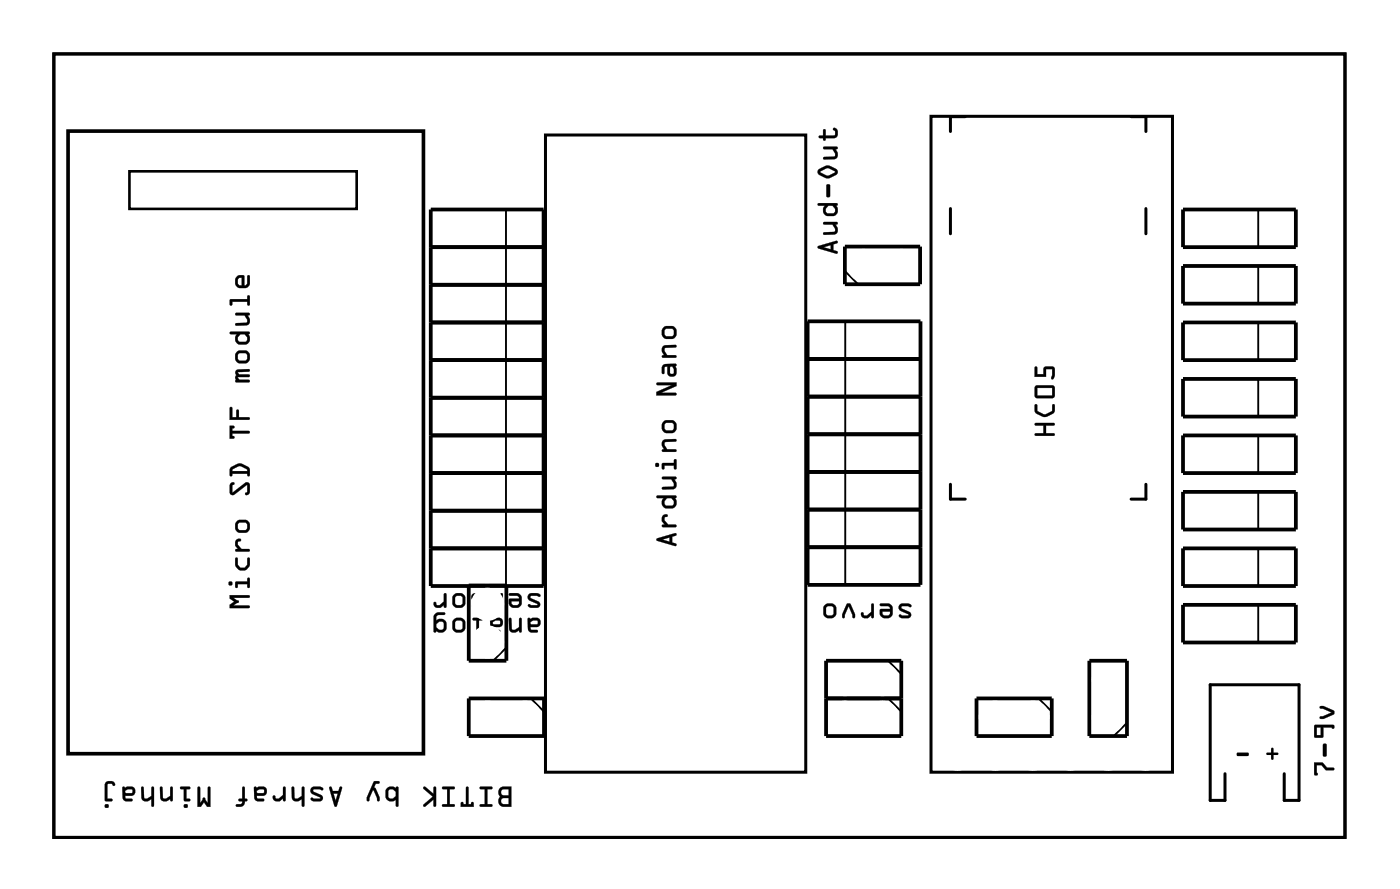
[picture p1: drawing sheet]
<svg xmlns="http://www.w3.org/2000/svg" width="95mm" height="60mm" viewBox="0 0 95 60" stroke-linecap="round" stroke-linejoin="round" font-family="sans-serif">
<path d="M3.6 3.6h87.2v52.9h-87.2zM36.8 9.1h17.6v43h-17.6zM62.9 7.8h16.3v44.3h-16.3zM64.2 14.1v1.7M65.2 7.9h-1v1M76.4 7.9h1v1M77.4 14.1v1.7M64.2 32.7v1h1M77.4 32.7v1h-1M82.7 52.2v1.8h-1v-7.8h6v7.8h-1v-1.8" fill="none" stroke="#000" stroke-width=".2"/>
<g fill="#000">
<path d="M83.5 50.8h.8v.1v.1h-.7h-.1zM85.5 50.8h.3v-.3l.1-.1 .1 .1v.3h.3v.1h-.3v.3l-.1 .1-.1-.1v-.3h-.2z"/>
<path d="M3.6 3.6h87.2v52.9h-87.2zM3.6 3.6v52.9h87.2v-52.9z"/>
<path d="M55.2 16.6l1.3-.4 .1 .2-.3 .1v.4h.2l.1 .2h-.1l-1.2-.3zM55.3 16.6v.2l1.2 .3h.1l-.1-.2h-.2v-.4l.3-.1-.1-.2zM55.6 16.7l.5 .1v-.3zM55.6 16.7l.5-.2v.3zM55.6 15h.9a.1 .1 0 0 1 .1 .1 .1 .1 0 0 1-.2 0 .39 .39 0 0 1-.1 .7l-.6 .1a.09 .09 0 0 1-.1-.1 .09 .09 0 0 1 .1-.1l.6-.1 .1-.2-.2-.3-.6 .1zM55.6 15v.1h.6l.2 .5-.1 .1h-.7v.1h.7a.32 .32 0 0 0 .2-.5l-.1-.2h.2l-.1-.1zM55.2 13.7h1.3a.1 .1 0 0 1 .1 .1 .1 .1 0 0 1-.1 .1l.1 .2-.1 .4-.2 .1h-.5l-.2-.4 .1-.3h-.4zM55.2 13.7l.1 .2h.4l-.1 .3 .2 .3h.6l.1-.1 .1-.3-.2-.2 .2-.1-.1-.1zM55.9 13.9l-.1 .2v.3h.5l.1-.3-.2-.2zM55.9 13.9h.4l.1 .2-.1 .3-.5-.1v-.2zM55.8 12.5l.2-.1 .1 .1v.7l-.1 .1-.2-.1zM55.8 12.5v.7l.2 .1v-.1v-.7zM55.3 11.4l.6-.2 .6 .2a.24 .24 0 0 1 0 .4l-.5 .2h-.2l-.5-.2-.1-.2zM55.3 11.4a.23 .23 0 0 0 0 .4l.6 .2 .5-.2a.24 .24 0 0 0 0-.4l-.5-.2zM55.4 11.6l.5 .2 .5-.2-.5-.3zM55.4 11.6l.5-.3 .5 .3-.5 .3-.5-.2zM55.6 9.9h.9a.1 .1 0 0 1 .1 .1 .11 .11 0 0 1-.2 .1 .39 .39 0 0 1-.1 .7h-.6a.09 .09 0 0 1-.1-.1 .09 .09 0 0 1 .1-.1h.6l.1-.2-.2-.3h-.6zM55.6 9.9v.2h.6l.2 .4-.1 .1h-.7v.1h.7a.32 .32 0 0 0 .2-.5l-.1-.1 .2-.1-.1-.1zM55.6 8.7l.2 .1v.3h.5l.1-.2-.2-.2 .1-.1a.21 .21 0 0 1 .2 .1 .21 .21 0 0 1 .1 .2v.3l-.2 .1h-.6v.1a.1 .1 0 0 1-.1 .1 .1 .1 0 0 1-.1-.1v-.1h-.2a.1 .1 0 0 1-.1-.1 .1 .1 0 0 1 .1-.1h.2zM55.6 8.7v.5h-.3v.1h.3l.1 .2 .1-.2h.5a.37 .37 0 0 0 .3-.3 .37 .37 0 0 0-.2-.4l-.1 .1 .1 .2v.2l-.1 .1h-.5l-.1-.4z"/>
<path d="M55.3 16.6l1.2-.4 .1 .2-.3 .1v.4l.2 .1 .1 .1h-.1l-1.2-.3zM55.6 16.7l.5 .1v-.3zM55.6 15h.9v.1h-.1a.38 .38 0 0 1 .2 .4 .38 .38 0 0 1-.3 .3h-.7v-.1l.7-.1h.1l-.2-.5h-.6zM55.2 13.7h1.3l.1 .1-.1 .1 .1 .2v.3l-.2 .1h-.6l-.2-.3 .1-.3h-.4zM55.9 13.9l-.1 .2v.2l.5 .1 .1-.3-.2-.2zM55.8 12.5l.2-.1 .1 .1v.7l-.1 .1-.2-.1zM55.3 11.4l.6-.2 .5 .2a.23 .23 0 0 1 0 .4l-.6 .2-.5-.2-.1-.2zM55.4 11.6l.5 .3 .5-.3-.5-.3zM55.6 9.9h.9v.1l-.1 .1a.38 .38 0 0 1 .2 .3 .38 .38 0 0 1-.3 .3h-.7v-.1h.7l.1-.1-.2-.4h-.6zM55.6 8.7l.2 .1v.3h.5l.1-.2-.1-.2v-.1a.35 .35 0 0 1 .3 .4 .35 .35 0 0 1-.3 .3h-.5l-.1 .2-.1-.2h-.3v-.2h.3z"/>
<path d="M44.3 36.3l1.3-.3 .1 .1-.3 .1v.4l.3 .1v.1h-.1l-1.2-.3zM44.4 36.3v.2l1.2 .3h.1l-.1-.1-.2-.1v-.4l.3-.1-.1-.1zM44.7 36.4l.5 .1v-.2zM44.7 36.4l.5-.2v.4zM44.8 34.8l.2-.1a.11 .11 0 0 1 .1 .1 .11 .11 0 0 1-.2 .1v.2l.2 .3h.5a.1 .1 0 0 1 .1 .1 .1 .1 0 0 1-.1 .1h-.8a.1 .1 0 0 1-.1-.1 .1 .1 0 0 1 .1-.1h.1l-.2-.2zM44.8 34.8l-.1 .4 .2 .2h-.2v.1h1l-.1-.1h-.5l-.2-.3v-.2l.2-.1zM44.3 33.4h1.3a.1 .1 0 0 1 .1 .1 .1 .1 0 0 1-.1 .1l.1 .2-.1 .4-.2 .1h-.5l-.2-.3 .1-.4h-.4zM44.4 33.5v.1h.4l-.1 .4 .2 .3h.6l.2-.2v-.3l-.1-.2 .1-.1-.1-.1zM45 33.6l-.1 .2v.3h.5l.1-.3-.2-.2zM45 33.6h.4l.1 .2-.1 .3h-.5v-.3zM44.7 32.2l.9-.1a.11 .11 0 0 1 .1 .2 .1 .1 0 0 1-.2 0 .39 .39 0 0 1-.1 .7h-.6a.09 .09 0 0 1-.1-.1 .09 .09 0 0 1 .1 0l.6-.1 .1-.2-.2-.3h-.6zM44.7 32.2l.1 .1h.5l.2 .4-.1 .1-.6 .1-.1 .1h.7a.32 .32 0 0 0 .2-.5l-.1-.2h.2l-.1-.1zM44.7 31.3l.8-.1v-.1a.1 .1 0 0 1 .1-.1 .1 .1 0 0 1 .1 .1v.5a.1 .1 0 0 1-.1 .1 .1 .1 0 0 1-.1-.1v-.2h-.6v.2a.1 .1 0 0 1-.1 .1 .1 .1 0 0 1-.1-.1zM44.7 31.3l.1 .4 .1-.1v-.2h.6v.2h.2l-.1-.6h-.1v.2zM44.2 31.4a.15 .15 0 0 1 .3 0 .15 .15 0 0 1-.3 0zM44.2 31.4a.15 .15 0 0 0 .3 0 .15 .15 0 0 0-.3 0zM44.8 29.7l.8-.1a.09 .09 0 0 1 .1 .1 .09 .09 0 0 1-.1 .1h-.6l-.1 .2 .2 .3h.5a.1 .1 0 0 1 .1 .1 .1 .1 0 0 1-.1 .1h-.8a.1 .1 0 0 1-.1-.1 .1 .1 0 0 1 .1-.1l-.1-.3zM44.8 29.7l-.1 .3 .2 .3h-.2v.2h1l-.1-.2h-.5l-.2-.3v-.2h.7l.1-.2h-.8zM44.7 28.8a.51 .51 0 0 1 1 0 .51 .51 0 0 1-1 0zM44.7 28.8a.5 .5 0 0 0 1 0 .5 .5 0 0 0-1 0zM44.9 28.6v.3v.1h.5l.1-.1-.1-.3zM44.9 28.6l.5-.1 .1 .1v.4h-.1h-.4l-.1-.1zM44.3 25.8h1.4v.2l-1.1 .5h1a.1 .1 0 0 1 .1 .1 .1 .1 0 0 1-.1 .1h-1.3v-.3l1.1-.4h-1zM44.4 25.8v.2h1l-1.1 .4v.3l1.4-.1-.1-.1h-1l1.1-.5v-.2zM44.8 24.6l.8-.1a.09 .09 0 0 1 .1 .1 .09 .09 0 0 1-.1 .1l.1 .4a.32 .32 0 0 1-.3 .3 .32 .32 0 0 1-.3-.3v-.4l-.2 .1v.3a.1 .1 0 0 1-.1 .1 .1 .1 0 0 1-.1-.1zM44.8 24.6l-.1 .6h.2v-.4l.1-.1h.1v.4a.31 .31 0 0 0 .3 .3 .31 .31 0 0 0 .3-.3l-.1-.5zM45.3 24.8v.4h.2v-.3l-.1-.2zM45.3 24.7h.1l.1 .2v.3h-.3zM44.8 23.4l.8-.1a.09 .09 0 0 1 .1 0 .09 .09 0 0 1-.1 .1l-.6 .1-.1 .2 .2 .3 .5-.1a.1 .1 0 0 1 .1 .1 .1 .1 0 0 1-.1 .1h-.8a.1 .1 0 0 1-.1-.1 .1 .1 0 0 1 .1 0l-.1-.4zM44.8 23.4l-.1 .2 .2 .4h-.2v.1h1l-.1-.1h-.5l-.2-.3v-.2l.7-.1 .1-.1h-.8zM44.7 22.4a.51 .51 0 0 1 1 0 .51 .51 0 0 1-1 0zM44.7 22.4a.5 .5 0 0 0 1 0 .5 .5 0 0 0-1 0zM44.9 22.2v.3v.2h.5l.1-.1-.1-.4zM44.9 22.2h.5l.1 .1v.3l-.1 .1h-.4l-.1-.1z"/>
<path d="M44.3 36.3l1.3-.3 .1 .1-.3 .1v.4l.3 .1v.1h-.1l-1.2-.3zM44.7 36.4l.5 .1v-.2zM44.8 34.8l.2-.1a.1 .1 0 0 1 .1 .1 .1 .1 0 0 1-.1 .1l-.1 .2 .2 .3h.5l.1 .1h-1v-.1h.2l-.2-.2zM44.4 33.5l1.2-.1 .1 .1-.1 .1 .1 .2v.3l-.2 .2h-.6l-.2-.3 .1-.4h-.4zM45 33.6l-.1 .2v.3h.5l.1-.3-.1-.2zM44.7 32.2h1v.1h-.2a.38 .38 0 0 1 .2 .4 .38 .38 0 0 1-.3 .3h-.7v-.1l.7-.1 .1-.1-.2-.4h-.5zM44.7 31.3l.8-.1v-.2h.1l.1 .6h-.2v-.2h-.6v.2l-.1 .1zM44.2 31.4a.15 .15 0 0 1 .3 0 .15 .15 0 0 1-.3 0zM44.8 29.7l.1-.1h.8l-.1 .2h-.6l-.1 .1 .2 .4h.5l.1 .2h-1v-.2h.1l-.1-.3zM44.7 28.8a.5 .5 0 0 1 1 0 .5 .5 0 0 1-1 0zM44.9 28.6v.3l.1 .1h.4l.1-.1v-.3l-.1-.1zM44.4 25.8h1.3v.2l-1.1 .5h1l.1 .1-1.4 .1v-.3l1.1-.4h-1zM44.8 24.6l.8-.1 .1 .6a.31 .31 0 0 1-.3 .3 .31 .31 0 0 1-.3-.3v-.4h-.1l-.1 .1v.4h-.2zM45.3 24.7l-.1 .5h.3v-.3l-.1-.2zM44.8 23.4l.1-.1h.8l-.1 .1-.6 .1-.1 .1 .2 .4h.5l.1 .1h-1v-.1h.1l-.1-.4zM44.7 22.4a.5 .5 0 0 1 1 0 .5 .5 0 0 1-1 0zM44.9 22.2v.4l.1 .1h.4l.1-.1v-.3l-.1-.1z"/>
<path d="M69.9 28.6l1.3-.1v.2h-.6v.5h.6v.1l-1.3 .1v-.2h.6v-.5h-.6zM69.9 27.3h.1l.1 .4 .5 .3 .4-.3 .1-.4h.1v.1a.6 .6 0 0 1-.6 .7h-.2l-.4-.2-.1-.2zM69.9 26h1.2l.1 .2v.6l-.1 .1-1.1-.1-.1-.1zM70 26.2v.5h1.1v-.5zM69.9 24.7l.1 .1v.4h.5v-.4l.6-.1 .1 .2v.4a.15 .15 0 0 1 0 .2 .15 .15 0 0 1-.2 0l.1-.6h-.5v.5h-.7z"/>
<path d="M69.9 28.6l1.2-.1a.1 .1 0 0 1 .1 .1 .1 .1 0 0 1-.1 .1h-.5v.5h.5a.1 .1 0 0 1 .1 .1 .1 .1 0 0 1-.1 .1h-1.1a.1 .1 0 0 1-.1-.1 .1 .1 0 0 1 .1-.1h.5v-.5h-.6zM69.9 28.6v.1h.6v.5h-.6v.2l1.3-.1v-.1h-.6v-.5h.6v-.2zM69.9 27.3h.1l.1 .4 .5 .2 .4-.2v-.3a.1 .1 0 0 1 .1-.1 .1 .1 0 0 1 .1 .1l-.1 .5-.5 .2-.7-.3zM69.9 27.3v.5l.5 .3a.83 .83 0 0 0 .8-.4v-.3l-.1-.1v.4l-.4 .2h-.3l-.3-.2-.1-.4zM69.9 26h1.2l.1 .2v.6l-.1 .1h-1.1l-.1-.2zM69.9 26.1v.6l.1 .1 1.1 .1 .1-.2v-.5l-.1-.2zM70 26.2v.5h1.1v-.5zM70 26.2h1.1v.5h-1.1zM69.9 24.7l.1 .1v.4h.5v-.4l.6-.1 .1 .2v.6a.11 .11 0 0 1-.2 .1 .1 .1 0 0 1 0-.1l.1-.6h-.5v.5h-.7zM69.9 24.8v.6h.7v-.5h.5l-.1 .6v.1l.1-.1 .1-.6-.1-.2-.6 .1v.5h-.5v-.5z"/>
<path d="M15.5 40.2h1.4l-.1 .1h-1l.2 .2a.1 .1 0 0 1 .1 .1 .1 .1 0 0 1-.1 .1l-.2 .1h1l.1 .2h-1.4v-.2l.3-.2-.3-.2zM15.9 39.3l.8-.1v-.2h.1l.1 .6h-.2v-.2h-.6v.2l-.2 .1zM15.4 39.4a.15 .15 0 0 1 .3 0 .15 .15 0 0 1-.3 0zM15.9 37.6l.2 .1v.4l.1 .2h.3l.2-.2 .1-.5 .1 .1v.4a.5 .5 0 0 1-.5 .4 .5 .5 0 0 1-.5-.4zM16 36.4l.1-.1a.11 .11 0 0 1 .2 .1 .11 .11 0 0 1-.2 .1v.2l.2 .3h.5v.2h-.9v-.1l.2-.1-.2-.2zM15.9 35.5a.5 .5 0 0 1 1 0 .5 .5 0 0 1-1 0zM16.1 35.3v.3l.1 .2h.4l.1-.1v-.3l-.1-.1zM15.6 32.6l.1-.1 .1 .1-.1 .2v.4l.9-.6 .2-.1 .1 .2v.6l-.2 .1-.1-.1 .1-.1v-.5l-.9 .7h-.2l-.1-.2zM15.6 31.5a.81 .81 0 0 1 1.2 0l.1 .5-.1 .1-.1-.1h-1v.1h-.1l-.1-.4zM15.7 31.7v.1h1l-.1-.2-.4-.2zM15.5 28.7l.3 .1v.1h-.1v.2h1.1l.1 .1h-1.2v.2h.1v.1l-.3 .1zM15.5 27.5h.2v.6h.3v-.4v-.1l.1 .1v.4h.7l.1 .2h-1.4zM15.9 25l.9-.1v.2h-.7l.1 .2h.6v.1l-.7 .1 .1 .1h.6v.2h-.9zM15.9 24.1a.5 .5 0 0 1 1 0 .5 .5 0 0 1-1 0zM16.1 23.9v.3l.1 .1h.4l.1-.1v-.3l-.1-.1zM15.5 22.4h1.3l.1 .1h-.1l.1 .2-.1 .3-.1 .2h-.6l-.2-.3 .1-.4h-.4zM16.2 22.6l-.1 .2v.2h.5l.1-.2-.2-.2zM15.9 21.1h.9v.2h-.1a.38 .38 0 0 1 .2 .3 .38 .38 0 0 1-.3 .4l-.7-.1v-.1h.7l.1-.1-.2-.4h-.6zM15.5 20.2h1.2v-.2l.1-.1 .1 .7h-.2v-.2h-1v.2h-.1zM16 18.7l.2-.1h.3l.1 .7 .1-.2v-.5h.1v.7l-.2 .1h-.6l-.1-.3v-.3zM16.1 18.8v.4l.2 .1v-.6z"/>
<path d="M15.5 40.1h1.3a.1 .1 0 0 1 .1 .1 .1 .1 0 0 1-.1 .1h-1l.2 .2a.1 .1 0 0 1 .1 .1 .1 .1 0 0 1-.1 .1l-.2 .2 1-.1a.1 .1 0 0 1 .1 .1 .1 .1 0 0 1-.1 .1h-1.3v-.2l.3-.2-.3-.2zM15.5 40.2v.2l.3 .2-.3 .2v.2h1.4l-.1-.1h-1.1l.4-.3-.4-.3h1.1h.1l-.1-.1zM15.9 39.2h.8v-.1a.1 .1 0 0 1 .1-.1 .1 .1 0 0 1 .1 .1v.5a.1 .1 0 0 1-.1 .1 .1 .1 0 0 1-.1-.1v-.2h-.6v.2a.1 .1 0 0 1-.1 .1 .1 .1 0 0 1-.1-.1zM15.9 39.3v.4l.1-.1v-.2h.7v.2h.2l-.1-.6h-.1v.2zM15.4 39.4a.15 .15 0 0 1 .3 0 .15 .15 0 0 1-.3 0zM15.4 39.4a.15 .15 0 0 0 .3 0 .15 .15 0 0 0-.3 0zM15.9 37.6l.2 .1v.4l.2 .2h.2l.2-.2v-.4a.1 .1 0 0 1 .1-.1 .1 .1 0 0 1 .1 .1l-.1 .5a.49 .49 0 0 1-.8 .1l-.1-.2zM15.9 37.6v.5l.2 .3 .2 .1 .4-.1 .1-.2v-.6l-.1 .1v.4l-.2 .2h-.3l-.1-.2-.1-.4zM16 36.4l.1-.1a.14 .14 0 0 1 .2 .2 .11 .11 0 0 1-.2 0v.2l.2 .3h.5a.1 .1 0 0 1 .1 .1 .1 .1 0 0 1-.1 .1h-.8a.1 .1 0 0 1-.1-.1 .1 .1 0 0 1 .1-.1h.1l-.2-.2zM16 36.4l-.1 .4 .2 .2-.2 .1v.1h.9v-.2h-.5l-.3-.3 .1-.1 .2-.2zM15.9 35.5a.51 .51 0 0 1 1 0 .51 .51 0 0 1-1 0zM15.9 35.5a.5 .5 0 0 0 1 0 .5 .5 0 0 0-1 0zM16.1 35.3v.3v.1l.5 .1 .1-.1-.1-.4zM16.1 35.3l.5-.1 .1 .2v.3l-.1 .1h-.4l-.1-.2zM15.6 32.6l.1-.1a.13 .13 0 0 1 .1 .2 .13 .13 0 0 1-.1 .1v.4l.8-.6a.21 .21 0 0 1 .3-.1 .21 .21 0 0 1 .1 .2v.6l-.3 .1a.13 .13 0 0 1 0-.1 .13 .13 0 0 1 .1-.1v-.5l-.9 .7a.21 .21 0 0 1-.3-.2zM15.6 32.6l-.1 .6a.2 .2 0 0 0 .3 .2l.9-.7v.5l-.1 .1h.2l.1-.6-.3-.1-.9 .6v-.4l.1-.2zM15.6 31.5l.5-.2h.3l.4 .3 .1 .4a.1 .1 0 0 1-.1 .1 .1 .1 0 0 1-.1-.1h-1a.1 .1 0 0 1-.1 .1 .1 .1 0 0 1-.1-.1zM15.6 31.5l-.1 .2 .1 .4h.1v-.1h1v.1h.2l-.1-.5-.4-.3h-.4zM15.7 31.7v.1h1l-.1-.1-.4-.3zM15.7 31.7l.5-.3 .5 .2v.2h-1zM15.5 28.7h.2a.1 .1 0 0 1 .1 .1 .1 .1 0 0 1-.1 .1v.2h1.1a.1 .1 0 0 1 .1 .1 .1 .1 0 0 1-.1 .1l-1.1-.1v.2a.11 .11 0 0 1 .1 .1 .11 .11 0 0 1 0 .1h-.3zM15.5 28.7v.9l.3-.1-.1-.1v-.2h1.2l-.1-.1h-1.1v-.2l.1-.1zM15.5 27.5h.2v.6h.3l-.1-.4a.1 .1 0 0 1 .1-.1 .1 .1 0 0 1 .1 .1v.4h.7a.1 .1 0 0 1 .1 .1 .1 .1 0 0 1-.1 .1h-1.3zM15.5 27.5v.8h1.4l-.1-.1h-.7v-.5l-.1-.1v.1v.5h-.3v-.7zM15.9 25l.9-.1a.1 .1 0 0 1 .1 .1 .1 .1 0 0 1-.1 .1h-.7l.1 .2h.6a.1 .1 0 0 1 .1 0 .1 .1 0 0 1-.1 .1l-.7 .1 .1 .1h.6a.1 .1 0 0 1 .1 .1 .1 .1 0 0 1-.1 .1h-.9zM16 25l-.1 .8h.9v-.2h-.6l-.2-.1 .8-.1v-.1h-.6l-.2-.2h.8v-.2zM15.9 24a.51 .51 0 0 1 1 0 .51 .51 0 0 1-1 0zM15.9 24a.5 .5 0 0 0 1 0 .5 .5 0 0 0-1 0zM16.1 23.9v.3v.1h.5l.1-.1-.1-.4zM16.1 23.9l.5-.1 .1 .1v.3l-.1 .1h-.4l-.1-.1zM15.5 22.4h1.3a.1 .1 0 0 1 .1 .1 .1 .1 0 0 1-.1 0l.1 .3-.1 .4-.2 .1-.5-.1-.2-.3 .1-.4-.4 .1zM15.5 22.4l.1 .1h.4l-.1 .4 .2 .3h.6l.1-.2 .1-.3-.2-.2h.2l-.1-.1zM16.2 22.6l-.1 .2v.2h.5l.1-.3-.2-.1zM16.2 22.6h.4l.1 .2-.1 .2h-.5v-.2zM15.9 21.1h.9a.1 .1 0 0 1 .1 .1 .11 .11 0 0 1-.2 .1 .39 .39 0 0 1-.1 .7h-.6a.09 .09 0 0 1-.1-.1 .09 .09 0 0 1 .1-.1h.6l.1-.2-.2-.3h-.6zM15.9 21.1v.2h.6l.2 .4-.1 .1h-.7v.1l.7 .1a.32 .32 0 0 0 .2-.5l-.1-.2 .2-.1-.1-.1zM15.5 20.2h1.2v-.2a.1 .1 0 0 1 .1-.1 .1 .1 0 0 1 .1 .1v.5a.1 .1 0 0 1-.1 .1 .1 .1 0 0 1-.1-.1v-.1h-1v.1a.1 .1 0 0 1-.1 .1 .1 .1 0 0 1-.1-.1zM15.5 20.2l.1 .4h.1v-.3h1v.3h.2l-.1-.7-.1 .1v.2zM16 18.6h.2h.3v.7l.2-.2v-.4a.1 .1 0 0 1 .1-.1 .1 .1 0 0 1 .1 .1v.4l-.1 .2-.1 .1h-.5l-.3-.2v-.4zM16 18.7l-.1 .1v.3l.1 .3h.6l.2-.1v-.7h-.1v.5l-.1 .2h-.1v-.7h-.3zM16.1 18.8v.3l.2 .2v-.6zM16.1 18.8l.2-.1v.6l-.2-.1z"/>
<path d="M33.8 53.2l.2-.1h.5v1.3h-.5a.39 .39 0 0 1-.3-.2 .39 .39 0 0 1 .1-.5l-.1-.2zM33.9 53.3v.3l.5 .1v-.5zM33.9 53.9v.3h.5v-.4zM32.4 53.1h.9l-.1 .1h-.3v1l.3 .1v.1h-.8v-.1l.3-.1v-1h-.3zM31.5 53.1l.1 .1v1h.2v-.1h.1l.1 .3h-.9l.1-.3h.1v.1h.2zM29.9 53.1h.8v.1h-.3v1l.3 .1v.1h-.8v-.1l.3-.1v-1h-.3zM28.6 53.1h.1l.6 .5v-.5h.1v1.3h-.1v-.5l-.6 .5h-.1l.6-.7-.6-.5zM26.1 53.2l.3-.1 .3 .1 .1-.1h.1v1.3h-.2v-.5l-.4 .2-.2-.3-.1-.4zM26.2 53.3v.5l.3 .1 .2-.2v-.3l-.2-.2zM25.3 52.7h.3v.2h-.2l-.1 .2 .1 .1 .2 .6v.2h-.1l-.3-.7-.3 .7h-.1v-.2zM22.3 53.1h.1l.1 .3h.4v-.3h.2l-.4 1.3h-.1zM22.5 53.5l.2 .5 .1-.5zM21 53.1h.6l.2 .1v.1l-.2-.1-.5 .1 .1 .1 .5 .2a.22 .22 0 0 1 .1 .3 .22 .22 0 0 1-.2 .2h-.4l-.2-.2a.12 .12 0 0 1 .1-.1 .12 .12 0 0 1 .1 .1l.4-.1-.6-.3v-.2zM19.7 53.1h.2v.7l.1 .1 .4-.2v-.6h.1v1.3h-.1v-.5a.38 .38 0 0 1-.4 .2 .38 .38 0 0 1-.3-.3zM18.4 53.7h.2v.2h.2l.3-.3v-.5h.2v.9h-.2v-.1l-.2 .1a.33 .33 0 0 1-.3 0 .33 .33 0 0 1-.2-.3zM17.2 53.1l.1 .1 .5-.1a.31 .31 0 0 1 .2 .3 .31 .31 0 0 1-.2 .3h-.5v.1l.1 .1h.4v.1h-.5l-.1-.2zM17.3 53.4l.1 .1h.4v-.1v-.2zM16.4 53.1l.1 .1v.7l.2 .1-.2 .1a.37 .37 0 0 1-.2 .3 .37 .37 0 0 1-.4-.1l.4-.1 .1-.1-.2-.1h-.1l.3-.1zM13.4 53.1l.1 .1v1l.2-.3a.1 .1 0 0 1 .1-.1 .1 .1 0 0 1 .1 .1l.1 .3v-1l.2-.1v1.3h-.2l-.2-.3-.2 .3h-.3zM12.2 53.1h.6v.1h-.2v.7h.2v.1h-.4v-.8h-.2zM12.4 54.4a.15 .15 0 0 1 .3 0 .15 .15 0 0 1-.3 0zM10.8 53.1h.2v.7l.1 .1 .4-.2v-.6h.1v.9h-.1v-.1a.38 .38 0 0 1-.4 .2 .38 .38 0 0 1-.3-.3zM9.6 53.1h.1v.7l.1 .1 .4-.2v-.6h.2l-.1 1.3h-.1v-.5a.38 .38 0 0 1-.3 .2 .38 .38 0 0 1-.3-.3zM8.3 53.1l.1 .1 .5-.1a.31 .31 0 0 1 .2 .3 .31 .31 0 0 1-.2 .3h-.4v.1v.1h.4v.1h-.5l-.1-.2zM8.4 53.4l.1 .1h.4l.1-.1-.1-.2zM7.2 52.8a.35 .35 0 0 1 .3-.1 .35 .35 0 0 1 .3 .3h-.1l-.2-.1h-.2v1h.2l.1 .1-.1 .1-.4-.1v-1zM7.1 54.4a.14 .14 0 0 1 .2 0 .14 .14 0 0 1-.2 0z"/>
<path d="M33.8 53.2l.2-.1h.5v1.3h-.5a.4 .4 0 0 1-.3-.2 .4 .4 0 0 1 .1-.5l-.1-.2zM33.8 53.2l-.1 .3 .1 .2a.39 .39 0 0 0-.1 .5 .39 .39 0 0 0 .3 .2h.5v-1.3h-.5zM33.9 53.3v.3l.5 .1v-.5zM33.9 53.3l.5-.1v.5l-.5-.1zM33.9 53.9v.3h.5v-.4zM33.9 53.9l.5-.1v.5l-.5-.1zM32.4 53.1h.8a.1 .1 0 0 1 .1 .1 .1 .1 0 0 1-.1 0h-.3v1h.3a.1 .1 0 0 1 .1 .1 .1 .1 0 0 1-.1 .1h-.7a.1 .1 0 0 1-.1-.1 .1 .1 0 0 1 .1-.1h.2v-1h-.3zM32.4 53.1v.1h.3v1.1h-.3v.1h.8v-.1h-.3v-1.1h.3v-.1zM31.5 53.1h.1l.1 .1-.1 1h.2a.11 .11 0 0 1 0-.1 .11 .11 0 0 1 .2 .1v.2h-.9v-.2a.1 .1 0 0 1 .1-.1 .1 .1 0 0 1 .1 .1h.2zM31.5 53.1v1.2h-.2l-.1-.2-.1 .3h.9l-.1-.3-.1 .2h-.2v-1.1zM29.9 53.1h.7a.1 .1 0 0 1 .1 .1 .1 .1 0 0 1-.1 0h-.2v1h.2a.1 .1 0 0 1 .1 .1 .1 .1 0 0 1-.1 .1h-.7a.1 .1 0 0 1-.1-.1 .1 .1 0 0 1 .1-.1h.3v-1h-.3zM29.9 53.1v.1h.3v1.1h-.3v.1h.8v-.1h-.3v-1.1h.3v-.1zM28.6 53.1h.1l.6 .5v-.4a.1 .1 0 0 1 .1-.1 .1 .1 0 0 1 .1 .1v1.1a.1 .1 0 0 1-.1 .1 .1 .1 0 0 1-.1-.1v-.4l-.6 .5a.09 .09 0 0 1-.1 0 .09 .09 0 0 1 0-.1l.6-.6-.6-.5zM28.6 53.1v.1l.6 .5-.6 .7h.1l.6-.5v.5h.1v-1.3h-.1v.5l-.6-.5zM26.1 53.2l.4-.1 .2 .1a.1 .1 0 0 1 .1-.1 .1 .1 0 0 1 .1 .1v1.1a.1 .1 0 0 1-.1 .1 .1 .1 0 0 1-.1-.1v-.4l-.4 .2-.2-.2-.1-.5zM26.2 53.2l-.1 .1v.5l.2 .2 .4-.1v.5h.2v-1.3h-.1l-.1 .1-.2-.1zM26.2 53.3v.5l.3 .1 .2-.2v-.3l-.2-.1zM26.2 53.3l.3-.1 .2 .2v.3l-.2 .2-.3-.1zM25.3 52.7h.3a.1 .1 0 0 1 0 .1 .1 .1 0 0 1 0 .1h-.2l-.1 .2 .1 .1 .2 .8a.1 .1 0 0 1 0 .1 .1 .1 0 0 1-.1-.1l-.3-.7-.2 .7a.1 .1 0 0 1-.1 .1 .1 .1 0 0 1-.1-.1zM25.3 52.7l-.5 1.1v.2h.1l.3-.7 .3 .7h.1v-.2l-.2-.6-.2-.1 .2-.2h.2v-.1zM22.2 53.1h.2l.1 .3h.4l.1-.3h.1l-.4 1.3h-.1zM22.3 53.1l.3 1.3h.1l.4-1.2-.1-.1-.1 .3h-.4l-.1-.3zM22.5 53.5l.2 .5 .1-.5zM22.5 53.5h.3l-.1 .6zM21 53.1h.6l.2 .1a.12 .12 0 0 1-.1 .1 .12 .12 0 0 1-.1-.1l-.4 .1h-.1l.7 .4v.2l-.1 .1a.71 .71 0 0 1-.7 0 .12 .12 0 0 1 .1-.2 .12 .12 0 0 1 .1 .1l.4-.1-.6-.3v-.2zM21 53.1v.2v.2l.6 .3-.4 .1a.09 .09 0 0 0-.1-.1 .09 .09 0 0 0-.1 .1l.2 .1h.4a.22 .22 0 0 0 .2-.1 .22 .22 0 0 0-.1-.3l-.5-.2-.1-.1 .5-.1 .2 .1v-.1l-.2-.1zM19.7 53.1h.2v.7l.1 .1 .4-.2v-.5a.1 .1 0 0 1 .1-.1 .1 .1 0 0 1 .1 .1v1.1a.1 .1 0 0 1-.1 .1 .1 .1 0 0 1-.1-.1v-.4a.39 .39 0 0 1-.7-.1zM19.7 53.1v.7a.32 .32 0 0 0 .5 .2l.2-.1v.5h.1v-1.3h-.1v.6l-.4 .2-.1-.1v-.7zM18.4 53.7h.1l.1 .1 .2 .1 .3-.3v-.4a.1 .1 0 0 1 .1-.1 .1 .1 0 0 1 .1 .1v.8a.1 .1 0 0 1-.1 .1 .1 .1 0 0 1-.1-.1v-.1l-.2 .1a.33 .33 0 0 1-.3 0 .33 .33 0 0 1-.2-.3zM18.5 53.7h-.1a.33 .33 0 0 0 .5 .3l.2-.2v.2h.2v-.9h-.2v.5l-.3 .3h-.2v-.2zM17.2 53.1l.1 .1 .5-.1a.32 .32 0 0 1 .2 .3 .32 .32 0 0 1-.2 .3h-.5l.1 .2h.4a.1 .1 0 0 1 .1 .1 .1 .1 0 0 1-.1 .1l-.5-.1-.1-.1zM17.2 53.1v.7l.1 .2h.5v-.1h-.4l-.1-.1v-.1h.5a.31 .31 0 0 0 .2-.3 .31 .31 0 0 0-.2-.3l-.5 .1zM17.3 53.4l.1 .1h.4v-.1v-.2h-.3zM17.3 53.3l.2-.1h.3l.1 .2-.1 .1h-.4zM16.4 53.1h.1v.8h.1a.1 .1 0 0 1 .1 .1 .1 .1 0 0 1-.1 .1h-.1a.35 .35 0 0 1-.2 .3 .35 .35 0 0 1-.4-.1l.4-.1 .1-.1h-.2a.1 .1 0 0 1-.1-.1 .1 .1 0 0 1 .1-.1h.2zM16.4 53.1v.8l-.3 .1h.3v.2l-.4 .1-.1 .1a.38 .38 0 0 0 .6-.3l.2-.1-.2-.1v-.7zM13.4 53.1h.1v.1v1l.2-.3a.1 .1 0 0 1 .1-.1 .1 .1 0 0 1 .1 .1l.1 .3v-1a.1 .1 0 0 1 .1-.1 .1 .1 0 0 1 .1 .1v1.2h-.2l-.2-.3-.2 .3h-.3zM13.4 53.1l-.1 1.3h.3l.2-.3 .2 .3h.2v-1.3h-.1l-.1 .1v1l-.2-.4-.3 .4v-1zM12.2 53.1h.6a.1 .1 0 0 1 .1 .1 .1 .1 0 0 1-.1 0h-.2v.7h.2a.1 .1 0 0 1 .1 .1 .1 .1 0 0 1-.1 .1l-.4-.1v-.8h-.2zM12.2 53.1v.1h.2v.8h.4v-.1h-.2v-.7h.2v-.1zM12.4 54.4a.15 .15 0 0 1 .3 0 .15 .15 0 0 1-.3 0zM12.4 54.4a.15 .15 0 0 0 .3 0 .15 .15 0 0 0-.3 0zM10.8 53.1h.2v.7l.1 .1 .4-.2v-.5a.1 .1 0 0 1 .1-.1 .1 .1 0 0 1 .1 .1v.8a.11 .11 0 0 1-.2 .1 .1 .1 0 0 1 0-.2 .39 .39 0 0 1-.7-.1zM10.8 53.1v.7a.32 .32 0 0 0 .5 .2l.2-.1v.1h.2v-.9h-.2v.6l-.4 .2-.1-.1v-.7zM9.5 53.1h.2v.7l.1 .1 .4-.2v-.5a.1 .1 0 0 1 .1-.1 .1 .1 0 0 1 .1 .1v1.1a.1 .1 0 0 1-.1 .1 .1 .1 0 0 1-.1-.1v-.4a.39 .39 0 0 1-.7-.1zM9.6 53.1v.7a.32 .32 0 0 0 .4 .2l.2-.1v.5h.2v-1.3h-.2v.6l-.4 .2-.1-.1v-.7zM8.3 53.1l.1 .1 .5-.1a.32 .32 0 0 1 .2 .3 .32 .32 0 0 1-.2 .3h-.4v.2h.4a.1 .1 0 0 1 .1 .1 .1 .1 0 0 1-.1 .1l-.5-.1-.1-.1zM8.3 53.1v.7l.1 .2h.5v-.1h-.4l-.1-.1v-.1h.5a.31 .31 0 0 0 .2-.3 .31 .31 0 0 0-.2-.3l-.5 .1zM8.4 53.4l.1 .1h.4v-.1v-.2h-.3zM8.4 53.3l.2-.1h.3l.1 .2-.1 .1h-.4zM7.1 52.8a.36 .36 0 0 1 .4-.2 .36 .36 0 0 1 .3 .3l-.1 .1-.2-.1h-.2v1h.2a.1 .1 0 0 1 .1 .1 .1 .1 0 0 1-.1 .1l-.4-.1v-1zM7.2 52.8l-.1 .2v1h.4h.1l-.1-.1h-.3v-1h.3l.2 .1 .1-.1a.38 .38 0 0 0-.6-.1zM7.1 54.4a.15 .15 0 0 1 .3 0 .15 .15 0 0 1-.3 0zM7.1 54.4a.13 .13 0 0 0 .2 0 .13 .13 0 0 0-.2 0z"/>
<path d="M35.7 40.1l.5-.1 .3 .1-.1 .2-.1-.1h-.5l.1 .2 .4 .2a.22 .22 0 0 1 .2 .2 .22 .22 0 0 1-.2 .2h-.4l-.2-.1a.12 .12 0 0 1 0-.2 .12 .12 0 0 1 .2 .1h.4l-.6-.4-.1-.1zM34.4 40h.6l.2 .2v.5l-.1 .2-.5 .1-.2-.2v-.4h.7l-.2-.2h-.5zM34.5 40.6l.1 .2h.3l.1-.1 .1-.1zM33.1 40l.2 .1v.6l.1 .1 .4-.2v-.5l.1-.1v1h-.1v-.1a.38 .38 0 0 1-.4 .1 .38 .38 0 0 1-.3-.2zM31.9 40.1l.5-.1 .3 .1-.1 .2-.2-.1h-.4l.1 .2 .4 .2a.22 .22 0 0 1 .2 .2 .22 .22 0 0 1-.3 .2h-.3l-.3-.1a.12 .12 0 0 1 .1-.2 .12 .12 0 0 1 .2 .1h.4l-.6-.4-.1-.1zM30.5 40.5a.5 .5 0 0 1 1 0 .5 .5 0 0 1-1 0zM30.8 40.3l-.1 .4 .2 .1h.3v-.1v-.4l-.1-.1zM29.3 40.6h.1l.1 .2h.2l.3-.2v-.5l.1-.1v.9l-.1 .1v-.2l-.2 .2a.33 .33 0 0 1-.4 0 .33 .33 0 0 1-.1-.3z"/>
<path d="M35.7 41.7l.1 .1 .4-.1a.31 .31 0 0 1 .3 .3 .31 .31 0 0 1-.3 .3h-.4v.1l.1 .1h.4v.2l-.6-.1v-.2zM35.8 42l.1 .1h.4v-.1l-.1-.1zM34.4 41.7h.1l.1 .7v.1l.5-.2v-.6h.1v.9h-.1v-.1a.38 .38 0 0 1-.4 .2 .38 .38 0 0 1-.3-.3zM33.1 41.7l.2 .1 .4-.1a.31 .31 0 0 1 .3 .3 .31 .31 0 0 1-.3 .3h-.4v.1v.1h.4v.2l-.5-.1-.1-.2zM33.3 42l.1 .1h.3l.1-.1-.1-.1zM31.9 41.7h.7v.1l-.3 .1v1h.3v.1h-.4v-1.1l-.2-.1zM30.5 42.2a.5 .5 0 0 1 1 0 .5 .5 0 0 1-1 0zM30.8 41.9l-.1 .5 .2 .1h.3v-.1v-.5h-.1zM29.4 41.4l.2-.1 .5 .1-.1 .1h-.4l-.1 .1v.3l.4-.1 .2 .2v.4l-.2 .3h-.3l-.1-.1-.1 .1-.1-.1v-1zM29.5 42.1v.2l.1 .2h.3l.1-.1v-.3l-.1-.2h-.2z"/>
<path d="M35.7 40.1l.5-.1 .3 .1a.12 .12 0 0 1-.1 .1 .12 .12 0 0 1-.1 0h-.4l-.1 .1 .7 .4v.2l-.2 .1a.71 .71 0 0 1-.6-.1 .12 .12 0 0 1 0-.2 .12 .12 0 0 1 .2 .1h.4l-.6-.4-.1-.1zM35.7 40.1l-.1 .2 .1 .1 .6 .4h-.5a.09 .09 0 0 0-.1 0 .09 .09 0 0 0 0 .1l.2 .1h.4a.22 .22 0 0 0 .2-.2 .22 .22 0 0 0-.2-.2l-.4-.2-.1-.2h.5h.1l.1-.1-.3-.1zM34.4 40h.6l.2 .2v.5l-.1 .2-.5 .1-.2-.2v-.4h.7l-.2-.2h-.5zM34.4 40v.2h.5l.2 .2h-.7v.4l.2 .2 .5-.1 .1-.2v-.5l-.2-.2zM34.5 40.6l.1 .2h.3l.1-.1 .1-.1zM34.5 40.6h.6v.1l-.2 .1h-.3zM33.1 40l.2 .1v.6l.1 .1 .4-.2v-.5a.1 .1 0 0 1 .1-.1 .1 .1 0 0 1 .1 .1v.8a.11 .11 0 0 1-.2 .1 .1 .1 0 0 1 0-.1 .39 .39 0 0 1-.7-.1zM33.1 40v.8a.32 .32 0 0 0 .5 .2l.2-.2v.2l.1-.1v-.8h-.1v.5l-.4 .2-.1-.1v-.6zM31.9 40.1l.5-.1 .3 .1a.12 .12 0 0 1-.1 .1 .12 .12 0 0 1-.2 0h-.3l-.1 .1 .6 .4 .1 .2-.2 .1a.71 .71 0 0 1-.6-.1 .12 .12 0 0 1 0-.2 .12 .12 0 0 1 .2 .1h.4l-.6-.4-.1-.1zM31.9 40.1l-.1 .2 .1 .1 .6 .4h-.5a.09 .09 0 0 0-.1 0 .09 .09 0 0 0 0 .1l.2 .1h.3a.22 .22 0 0 0 .3-.2 .22 .22 0 0 0-.2-.2l-.4-.2-.1-.2h.4h.2l.1-.1-.3-.1zM30.5 40.5a.51 .51 0 0 1 1 0 .51 .51 0 0 1-1 0zM30.5 40.5a.49 .49 0 0 0 .9 0 .49 .49 0 0 0-.9 0zM30.8 40.3v.5h.3h.1v-.5l-.1-.1zM30.8 40.3l.3-.1 .1 .1 .1 .4-.1 .1h-.3l-.2-.1zM29.3 40.6h.1l.1 .2h.2l.3-.2v-.5a.1 .1 0 0 1 .1-.1 .1 .1 0 0 1 .1 .1v.8a.1 .1 0 0 1-.1 .1 .1 .1 0 0 1-.1-.1v-.1l-.2 .2a.33 .33 0 0 1-.4 0 .33 .33 0 0 1-.1-.3zM29.3 40.6v.1a.33 .33 0 0 0 .5 .3l.2-.2v.2l.1-.1v-.9l-.1 .1v.5l-.3 .2h-.2l-.1-.2z"/>
<path d="M35.7 41.7l.1 .1 .4-.1a.32 .32 0 0 1 .3 .3 .32 .32 0 0 1-.3 .3h-.4l.1 .2h.3a.1 .1 0 0 1 .1 .1 .1 .1 0 0 1-.1 .1h-.4l-.1-.2zM35.7 41.7v.7v.2l.6 .1v-.2h-.4l-.1-.1v-.1h.4a.31 .31 0 0 0 .3-.3 .31 .31 0 0 0-.3-.3l-.4 .1zM35.8 42l.1 .1h.3l.1-.1-.1-.1h-.2zM35.8 42l.2-.2h.2l.1 .2v.1h-.4zM34.4 41.7h.1l.1 .7v.1l.5-.2-.1-.5a.1 .1 0 0 1 .1-.1 .1 .1 0 0 1 .1 .1v.8a.1 .1 0 0 1-.1 .1 .1 .1 0 0 1 0-.2 .39 .39 0 0 1-.7-.1zM34.4 41.7v.7a.32 .32 0 0 0 .5 .2l.2-.1v.1h.1v-.9h-.1v.6l-.5 .2v-.1l-.1-.7zM33.1 41.7l.2 .1 .4-.1a.32 .32 0 0 1 .3 .3 .32 .32 0 0 1-.3 .3h-.4v.2h.4a.1 .1 0 0 1 .1 .1 .1 .1 0 0 1-.1 .1h-.4l-.2-.2zM33.1 41.7v.7l.1 .2 .5 .1v-.2h-.4v-.1v-.1h.4a.31 .31 0 0 0 .3-.3 .31 .31 0 0 0-.3-.3l-.4 .1zM33.3 42l.1 .1h.3l.1-.1-.1-.1h-.2zM33.3 42l.2-.2h.2l.1 .2-.1 .1h-.3zM31.9 41.7h.6a.1 .1 0 0 1 .1 .1 .1 .1 0 0 1-.1 .1h-.2v1h.2a.1 .1 0 0 1 .1 .1 .1 .1 0 0 1-.1 .1l-.3-.1v-1.1h-.2zM31.9 41.7l.1 .1h.2v1.2h.3l.1-.1h-.3v-1.1h.2l.1-.1zM30.5 42.2a.51 .51 0 0 1 1 0 .51 .51 0 0 1-1 0zM30.5 42.2a.49 .49 0 0 0 .9 0 .49 .49 0 0 0-.9 0zM30.8 41.9v.5l.3 .1 .1-.1v-.5h-.1zM30.8 41.9l.3-.1 .1 .1 .1 .5-.1 .1h-.3l-.2-.1zM29.4 41.4l.1-.1h.5a.1 .1 0 0 1 .1 .1 .1 .1 0 0 1-.1 .1h-.5v.4l.2-.2 .4 .2 .1 .2-.1 .4-.3 .2h-.2l-.1-.1a.1 .1 0 0 1-.1 .1 .1 .1 0 0 1-.1-.1v-1zM29.4 41.4l-.1 .2v1l.1 .1a.19 .19 0 0 1 .3 0l.2-.1 .2-.1v-.5l-.2-.2-.5 .1 .1-.3 .1-.1h.4l.1-.1-.5-.1zM29.5 42.1v.2l.1 .2 .3-.1v-.4l-.2-.1zM29.5 42.1l.2-.2h.2l.1 .2v.3l-.1 .1h-.3l-.1-.2z"/>
<path d="M60.8 40.8l.5-.1 .2 .1v.2l-.2-.1h-.4v.2l.5 .2a.22 .22 0 0 1 .1 .2 .22 .22 0 0 1-.2 .2h-.4l-.2-.1a.12 .12 0 0 1 .1-.2 .12 .12 0 0 1 .1 .1h.5l-.7-.4v-.1zM59.4 40.7h.6l.3 .2v.5l-.2 .2-.4 .1-.3-.2 .1-.4h.6l-.1-.2h-.5zM59.6 41.3l.1 .2h.3l.1-.1v-.1zM58.2 41.3h.1l.1 .2h.1l.3-.2v-.5l.2-.1v.9l-.1 .1-.1-.2-.2 .2a.33 .33 0 0 1-.3 0 .33 .33 0 0 1-.2-.3zM57.2 40.7l.2 .1 .3 .6v.3l-.1-.1-.3-.7-.3 .7h-.1v-.2zM55.5 41.2a.5 .5 0 0 1 1 0 .5 .5 0 0 1-1 0zM55.8 41v.4l.1 .1h.3l.1-.1v-.4l-.2-.1z"/>
<path d="M60.8 40.8l.5-.1 .2 .1a.12 .12 0 0 1 0 .1 .12 .12 0 0 1-.2 0h-.4v.1l.6 .4v.2l-.1 .1a.71 .71 0 0 1-.7-.1 .12 .12 0 0 1 .1-.2 .12 .12 0 0 1 .1 .1h.4l-.6-.4v-.1zM60.8 40.8l-.1 .2v.1l.7 .4h-.5a.09 .09 0 0 0-.1 0 .09 .09 0 0 0-.1 .1l.2 .1h.4a.22 .22 0 0 0 .2-.2 .22 .22 0 0 0-.1-.2l-.5-.2v-.2h.4h.2v-.1l-.2-.1zM59.4 40.7h.6l.3 .2v.5l-.2 .2-.4 .1-.3-.2 .1-.4h.6l-.1-.2h-.5zM59.4 40.7l.1 .2h.5l.1 .2h-.6l-.1 .4 .3 .2 .4-.1 .2-.2v-.5l-.3-.2zM59.6 41.3l.1 .2h.3l.1-.1v-.1zM59.6 41.2h.5v.2l-.1 .1h-.3zM58.2 41.3h.1l.1 .2h.1l.3-.2v-.5a.1 .1 0 0 1 .1-.1 .1 .1 0 0 1 .1 .1v.8a.1 .1 0 0 1-.1 .1 .1 .1 0 0 1-.1-.1v-.1l-.2 .2a.33 .33 0 0 1-.3 0 .33 .33 0 0 1-.2-.3zM58.2 41.3v.1a.33 .33 0 0 0 .4 .3l.2-.2 .1 .2 .1-.1v-.9l-.1 .1-.1 .5-.3 .2h-.1l-.1-.2zM57.2 40.7l.3 .1 .3 .8a.1 .1 0 0 1-.1 .1 .1 .1 0 0 1-.1-.1l-.3-.7-.2 .7a.1 .1 0 0 1-.1 .1 .1 .1 0 0 1-.1-.1zM57.2 40.7l-.3 .7v.2h.1l.3-.7 .3 .7 .1 .1v-.3l-.3-.6zM55.5 41.2a.51 .51 0 0 1 1 0 .51 .51 0 0 1-1 0zM55.5 41.2a.5 .5 0 0 0 1 0 .5 .5 0 0 0-1 0zM55.8 41v.5h.3h.2v-.5l-.2-.1zM55.8 41l.3-.1 .2 .1v.4l-.1 .1h-.3l-.1-.1z"/>
<path d="M83.5 50.8h.8v.1v.1h-.7h-.1zM83.5 50.8l.1 .2h.7v-.1v-.1z"/>
<path d="M85.5 50.8h.3v-.3l.1-.1 .1 .1v.3h.3v.1h-.3v.3l-.1 .1-.1-.1v-.3h-.2zM85.5 50.8l.1 .1h.2v.3l.1 .1 .1-.1v-.3h.3v-.1h-.3v-.3l-.1-.1-.1 .1v.3z"/>
<path d="M88.7 51.4h.6l.3 .4h.5v.1l-.6 .1-.3-.4h-.3v.5l.1 .1-.2 .1zM89.4 50.2h.1l.1 .1v.7h-.1h-.2zM88.8 48.9h1.2l.1 .2-.1 .1-.1-.1h-.5l-.1 .6-.5 .1-.1-.1zM88.9 49.1v.5h.3v-.5zM89.1 47.7l.3-.1 .7 .3v.3l-.7 .3h-.2v-.2l.7-.2-.7-.3z"/>
<path d="M88.7 51.4h.6l.3 .4h.4a.1 .1 0 0 1 .1 .1 .1 .1 0 0 1-.1 .1h-.5l-.3-.4h-.3v.5l.1 .1-.2 .1zM88.7 51.4l.1 .9 .2-.1-.1-.1v-.5h.3l.3 .3h.6v-.1h-.5l-.3-.3zM89.4 50.2h.1l.1 .1v.7h-.1h-.2zM89.4 50.2l-.1 .8h.2h.1v-.7zM88.8 48.9h1.2l.1 .2a.09 .09 0 0 1-.1 .1 .09 .09 0 0 1-.1-.1h-.5l-.1 .6-.5 .1-.1-.1zM88.8 48.9v.8v.1l.5-.1 .1-.6h.5l.1 .1 .1-.1-.1-.2zM88.9 49.1v.5h.3v-.5zM88.9 49.1h.3v.5h-.3zM89.1 47.6h.3l.7 .4v.2l-.9 .3a.1 .1 0 0 1-.1-.1 .1 .1 0 0 1 .1-.1l.7-.2-.7-.3zM89.1 47.7l.1 .1 .7 .3-.7 .2v.2h.2l.7-.3v-.3l-.7-.3z"/>
</g>
<g fill="none" stroke="#000" stroke-width=".25">
<path d="M4.6 8.8h24v42h-24zM29.1 14.1h7.6v25.4h-7.6zM29.1 19.2h7.6M29.1 16.7h7.6M57.1 16.6h5v2.6h-5zM79.9 14.1h7.6v2.6h-7.6zM79.9 17.9h7.6v2.6h-7.6zM29.1 34.5h7.6M29.1 37h7.6M29.1 29.4h7.6M29.1 31.9h7.6M29.1 26.8h7.6"/>
<path d="M29.1 24.3h7.6M29.1 21.8h7.6M31.7 39.5h2.5v5.1h-2.5zM54.5 21.7h7.7v17.8h-7.7zM54.5 36.9h7.7M54.5 34.4h7.7M54.5 31.8h7.7M54.5 29.3h7.7M54.5 26.8h7.7M54.5 24.2h7.7M79.9 37h7.6v2.5h-7.6zM79.9 29.4h7.6v2.5h-7.6z"/>
<path d="M79.9 21.8h7.6v2.5h-7.6zM79.9 25.6h7.6v2.5h-7.6zM79.9 33.2h7.6v2.5h-7.6zM31.7 47.1h5v2.6h-5zM55.8 44.6h5.1v5.1h-5.1zM55.8 47.1h5.1M65.9 47.1h5.1v2.6h-5.1zM73.6 44.6h2.5v5.1h-2.5zM79.9 40.8h7.6v2.5h-7.6z"/>
</g>
<g fill="none" stroke="#000" stroke-width=".13">
<path d="M34.2 14.1v25.4M57.1 18.3l.8 .9M85 14.1v2.6M85 17.9v2.6M57.1 21.7v17.8M85 21.8v2.5M85 25.6v2.5M85 29.4v2.5M85 33.2v2.5M85 37v2.5M34.2 43.7l-.9 .9M35.8 47.1l.9 .9"/>
<path d="M60 44.6l.9 .9M60 47.1l.9 .9M70.1 47.1l.9 .9M76.1 48.8l-.9 .9M85 40.8v2.5"/>
</g>
<path d="M8.7 11.6h15.4v2.5h-15.4z" fill="none" stroke="#000" stroke-width=".18"/>
<circle cx="53.2" cy="48.4" r=".67" fill="#fff"/>
<circle cx="53.2" cy="48.4" r=".67" fill="none" stroke="#fff" stroke-width=".69" stroke-linecap="butt"/>
<path d="M52.6 47.7h1.3v1.4h-1.3z" fill="#fff"/>
<path d="M52.6 47.7h1.3v1.4h-1.3z" fill="none" stroke="#fff" stroke-width=".69" stroke-linecap="butt"/>
<circle cx="53.2" cy="45.8" r=".67" fill="#fff"/>
<circle cx="53.2" cy="45.8" r=".67" fill="none" stroke="#fff" stroke-width=".69" stroke-linecap="butt"/>
<circle cx="53.2" cy="43.3" r=".67" fill="#fff"/>
<circle cx="53.2" cy="43.3" r=".67" fill="none" stroke="#fff" stroke-width=".69" stroke-linecap="butt"/>
<circle cx="53.2" cy="40.8" r=".67" fill="#fff"/>
<circle cx="53.2" cy="40.8" r=".67" fill="none" stroke="#fff" stroke-width=".69" stroke-linecap="butt"/>
<circle cx="53.2" cy="38.2" r=".67" fill="#fff"/>
<circle cx="53.2" cy="38.2" r=".67" fill="none" stroke="#fff" stroke-width=".69" stroke-linecap="butt"/>
<circle cx="53.2" cy="35.7" r=".67" fill="#fff"/>
<circle cx="53.2" cy="35.7" r=".67" fill="none" stroke="#fff" stroke-width=".69" stroke-linecap="butt"/>
<circle cx="53.2" cy="33.1" r=".67" fill="#fff"/>
<circle cx="53.2" cy="33.1" r=".67" fill="none" stroke="#fff" stroke-width=".69" stroke-linecap="butt"/>
<circle cx="53.2" cy="30.6" r=".67" fill="#fff"/>
<circle cx="53.2" cy="30.6" r=".67" fill="none" stroke="#fff" stroke-width=".69" stroke-linecap="butt"/>
<circle cx="53.2" cy="28.1" r=".67" fill="#fff"/>
<circle cx="53.2" cy="28.1" r=".67" fill="none" stroke="#fff" stroke-width=".69" stroke-linecap="butt"/>
<circle cx="53.2" cy="25.5" r=".67" fill="#fff"/>
<circle cx="53.2" cy="25.5" r=".67" fill="none" stroke="#fff" stroke-width=".69" stroke-linecap="butt"/>
<circle cx="53.2" cy="23" r=".67" fill="#fff"/>
<circle cx="53.2" cy="23" r=".67" fill="none" stroke="#fff" stroke-width=".69" stroke-linecap="butt"/>
<circle cx="53.2" cy="20.4" r=".67" fill="#fff"/>
<circle cx="53.2" cy="20.4" r=".67" fill="none" stroke="#fff" stroke-width=".69" stroke-linecap="butt"/>
<circle cx="53.2" cy="17.9" r=".67" fill="#fff"/>
<circle cx="53.2" cy="17.9" r=".67" fill="none" stroke="#fff" stroke-width=".69" stroke-linecap="butt"/>
<circle cx="53.2" cy="15.4" r=".67" fill="#fff"/>
<circle cx="53.2" cy="15.4" r=".67" fill="none" stroke="#fff" stroke-width=".69" stroke-linecap="butt"/>
<circle cx="53.2" cy="12.8" r=".67" fill="#fff"/>
<circle cx="53.2" cy="12.8" r=".67" fill="none" stroke="#fff" stroke-width=".69" stroke-linecap="butt"/>
<circle cx="38" cy="48.4" r=".67" fill="#fff"/>
<circle cx="38" cy="48.4" r=".67" fill="none" stroke="#fff" stroke-width=".69" stroke-linecap="butt"/>
<circle cx="38" cy="45.8" r=".67" fill="#fff"/>
<circle cx="38" cy="45.8" r=".67" fill="none" stroke="#fff" stroke-width=".69" stroke-linecap="butt"/>
<circle cx="38" cy="43.3" r=".67" fill="#fff"/>
<circle cx="38" cy="43.3" r=".67" fill="none" stroke="#fff" stroke-width=".69" stroke-linecap="butt"/>
<circle cx="38" cy="40.8" r=".67" fill="#fff"/>
<circle cx="38" cy="40.8" r=".67" fill="none" stroke="#fff" stroke-width=".69" stroke-linecap="butt"/>
<circle cx="38" cy="38.2" r=".67" fill="#fff"/>
<circle cx="38" cy="38.2" r=".67" fill="none" stroke="#fff" stroke-width=".69" stroke-linecap="butt"/>
<circle cx="38" cy="35.7" r=".67" fill="#fff"/>
<circle cx="38" cy="35.7" r=".67" fill="none" stroke="#fff" stroke-width=".69" stroke-linecap="butt"/>
<circle cx="38" cy="33.1" r=".67" fill="#fff"/>
<circle cx="38" cy="33.1" r=".67" fill="none" stroke="#fff" stroke-width=".69" stroke-linecap="butt"/>
<circle cx="38" cy="30.6" r=".67" fill="#fff"/>
<circle cx="38" cy="30.6" r=".67" fill="none" stroke="#fff" stroke-width=".69" stroke-linecap="butt"/>
<circle cx="38" cy="28.1" r=".67" fill="#fff"/>
<circle cx="38" cy="28.1" r=".67" fill="none" stroke="#fff" stroke-width=".69" stroke-linecap="butt"/>
<circle cx="38" cy="25.5" r=".67" fill="#fff"/>
<circle cx="38" cy="25.5" r=".67" fill="none" stroke="#fff" stroke-width=".69" stroke-linecap="butt"/>
<circle cx="38" cy="23" r=".67" fill="#fff"/>
<circle cx="38" cy="23" r=".67" fill="none" stroke="#fff" stroke-width=".69" stroke-linecap="butt"/>
<circle cx="38" cy="20.4" r=".67" fill="#fff"/>
<circle cx="38" cy="20.4" r=".67" fill="none" stroke="#fff" stroke-width=".69" stroke-linecap="butt"/>
<circle cx="38" cy="17.9" r=".67" fill="#fff"/>
<circle cx="38" cy="17.9" r=".67" fill="none" stroke="#fff" stroke-width=".69" stroke-linecap="butt"/>
<circle cx="38" cy="15.4" r=".67" fill="#fff"/>
<circle cx="38" cy="15.4" r=".67" fill="none" stroke="#fff" stroke-width=".69" stroke-linecap="butt"/>
<circle cx="38" cy="12.8" r=".67" fill="#fff"/>
<circle cx="38" cy="12.8" r=".67" fill="none" stroke="#fff" stroke-width=".69" stroke-linecap="butt"/>
<circle cx="77.4" cy="50.9" r=".72" fill="#fff"/>
<circle cx="77.4" cy="50.9" r=".72" fill="none" stroke="#fff" stroke-width=".69" stroke-linecap="butt"/>
<circle cx="74.8" cy="50.9" r=".72" fill="#fff"/>
<circle cx="74.8" cy="50.9" r=".72" fill="none" stroke="#fff" stroke-width=".69" stroke-linecap="butt"/>
<circle cx="72.3" cy="50.9" r=".72" fill="#fff"/>
<circle cx="72.3" cy="50.9" r=".72" fill="none" stroke="#fff" stroke-width=".69" stroke-linecap="butt"/>
<circle cx="69.8" cy="50.9" r=".72" fill="#fff"/>
<circle cx="69.8" cy="50.9" r=".72" fill="none" stroke="#fff" stroke-width=".69" stroke-linecap="butt"/>
<circle cx="67.2" cy="50.9" r=".72" fill="#fff"/>
<circle cx="67.2" cy="50.9" r=".72" fill="none" stroke="#fff" stroke-width=".69" stroke-linecap="butt"/>
<circle cx="64.7" cy="50.9" r=".72" fill="#fff"/>
<circle cx="64.7" cy="50.9" r=".72" fill="none" stroke="#fff" stroke-width=".69" stroke-linecap="butt"/>
<circle cx="59.6" cy="45.8" r=".74" fill="#fff"/>
<circle cx="59.6" cy="45.8" r=".74" fill="none" stroke="#fff" stroke-width=".76" stroke-linecap="butt"/>
<circle cx="57.1" cy="45.8" r=".74" fill="#fff"/>
<circle cx="57.1" cy="45.8" r=".74" fill="none" stroke="#fff" stroke-width=".76" stroke-linecap="butt"/>
<circle cx="59.6" cy="48.4" r=".74" fill="#fff"/>
<circle cx="59.6" cy="48.4" r=".74" fill="none" stroke="#fff" stroke-width=".76" stroke-linecap="butt"/>
<circle cx="57.1" cy="48.4" r=".74" fill="#fff"/>
<circle cx="57.1" cy="48.4" r=".74" fill="none" stroke="#fff" stroke-width=".76" stroke-linecap="butt"/>
<path d="M55.1 37.5h1.4v1.4h-1.4z" fill="#fff"/>
<path d="M55.1 37.5h1.4v1.4h-1.4z" fill="none" stroke="#fff" stroke-width=".76" stroke-linecap="butt"/>
<circle cx="55.8" cy="38.2" r=".7" fill="#fff"/>
<circle cx="55.8" cy="38.2" r=".7" fill="none" stroke="#fff" stroke-width=".76" stroke-linecap="butt"/>
<circle cx="58.4" cy="38.2" r=".7" fill="#fff"/>
<circle cx="58.4" cy="38.2" r=".7" fill="none" stroke="#fff" stroke-width=".76" stroke-linecap="butt"/>
<circle cx="60.9" cy="38.2" r=".7" fill="#fff"/>
<circle cx="60.9" cy="38.2" r=".7" fill="none" stroke="#fff" stroke-width=".76" stroke-linecap="butt"/>
<path d="M54 40h.1" fill="none" stroke="#fff" stroke-width=".25"/>
<path d="M54 38.1v1.9z" fill="#fff"/>
<path d="M54 38.1v1.9z" fill="none" stroke="#fff" stroke-width=".25"/>
<path d="M54 40h.1" fill="none" stroke="#fff" stroke-width=".25"/>
<path d="M54 38.1v1.9z" fill="#fff"/>
<path d="M54 38.1v1.9z" fill="none" stroke="#fff" stroke-width=".25"/>
<path d="M54 40h.1" fill="none" stroke="#fff" stroke-width=".25"/>
<path d="M54 40h.1" fill="none" stroke="#fff" stroke-width=".25"/>
<path d="M54 40h.1" fill="none" stroke="#fff" stroke-width=".25"/>
<path d="M54 40h.1" fill="none" stroke="#fff" stroke-width=".25"/>
<path d="M54 40h.1" fill="none" stroke="#fff" stroke-width=".25"/>
<path d="M54 40h.1" fill="none" stroke="#fff" stroke-width=".25"/>
<path d="M55.1 32.4h1.4v1.4h-1.4z" fill="#fff"/>
<path d="M55.1 32.4h1.4v1.4h-1.4z" fill="none" stroke="#fff" stroke-width=".76" stroke-linecap="butt"/>
<circle cx="55.8" cy="33.1" r=".7" fill="#fff"/>
<circle cx="55.8" cy="33.1" r=".7" fill="none" stroke="#fff" stroke-width=".76" stroke-linecap="butt"/>
<circle cx="58.4" cy="33.1" r=".7" fill="#fff"/>
<circle cx="58.4" cy="33.1" r=".7" fill="none" stroke="#fff" stroke-width=".76" stroke-linecap="butt"/>
<circle cx="60.9" cy="33.1" r=".7" fill="#fff"/>
<circle cx="60.9" cy="33.1" r=".7" fill="none" stroke="#fff" stroke-width=".76" stroke-linecap="butt"/>
<path d="M54 34.9h.1" fill="none" stroke="#fff" stroke-width=".25"/>
<path d="M54 33v1.9z" fill="#fff"/>
<path d="M54 33v1.9z" fill="none" stroke="#fff" stroke-width=".25"/>
<path d="M54 34.9h.1" fill="none" stroke="#fff" stroke-width=".25"/>
<path d="M54 33v1.9z" fill="#fff"/>
<path d="M54 33v1.9z" fill="none" stroke="#fff" stroke-width=".25"/>
<path d="M54 34.9h.1" fill="none" stroke="#fff" stroke-width=".25"/>
<path d="M54 34.9h.1" fill="none" stroke="#fff" stroke-width=".25"/>
<path d="M54 34.9h.1" fill="none" stroke="#fff" stroke-width=".25"/>
<path d="M54 34.9h.1" fill="none" stroke="#fff" stroke-width=".25"/>
<path d="M54 34.9h.1" fill="none" stroke="#fff" stroke-width=".25"/>
<path d="M54 34.9h.1" fill="none" stroke="#fff" stroke-width=".25"/>
<path d="M55.1 34.9h1.4v1.4h-1.4z" fill="#fff"/>
<path d="M55.1 34.9h1.4v1.4h-1.4z" fill="none" stroke="#fff" stroke-width=".76" stroke-linecap="butt"/>
<circle cx="55.8" cy="35.6" r=".7" fill="#fff"/>
<circle cx="55.8" cy="35.6" r=".7" fill="none" stroke="#fff" stroke-width=".76" stroke-linecap="butt"/>
<circle cx="58.4" cy="35.6" r=".7" fill="#fff"/>
<circle cx="58.4" cy="35.6" r=".7" fill="none" stroke="#fff" stroke-width=".76" stroke-linecap="butt"/>
<circle cx="60.9" cy="35.6" r=".7" fill="#fff"/>
<circle cx="60.9" cy="35.6" r=".7" fill="none" stroke="#fff" stroke-width=".76" stroke-linecap="butt"/>
<path d="M54 37.4h.1" fill="none" stroke="#fff" stroke-width=".25"/>
<path d="M54 35.5v1.9z" fill="#fff"/>
<path d="M54 35.5v1.9z" fill="none" stroke="#fff" stroke-width=".25"/>
<path d="M54 37.4h.1" fill="none" stroke="#fff" stroke-width=".25"/>
<path d="M54 35.5v1.9z" fill="#fff"/>
<path d="M54 35.5v1.9z" fill="none" stroke="#fff" stroke-width=".25"/>
<path d="M54 37.4h.1" fill="none" stroke="#fff" stroke-width=".25"/>
<path d="M54 37.4h.1" fill="none" stroke="#fff" stroke-width=".25"/>
<path d="M54 37.4h.1" fill="none" stroke="#fff" stroke-width=".25"/>
<path d="M54 37.4h.1" fill="none" stroke="#fff" stroke-width=".25"/>
<path d="M54 37.4h.1" fill="none" stroke="#fff" stroke-width=".25"/>
<path d="M54 37.4h.1" fill="none" stroke="#fff" stroke-width=".25"/>
<path d="M55.1 29.9h1.4v1.4h-1.4z" fill="#fff"/>
<path d="M55.1 29.9h1.4v1.4h-1.4z" fill="none" stroke="#fff" stroke-width=".76" stroke-linecap="butt"/>
<circle cx="55.8" cy="30.6" r=".7" fill="#fff"/>
<circle cx="55.8" cy="30.6" r=".7" fill="none" stroke="#fff" stroke-width=".76" stroke-linecap="butt"/>
<circle cx="58.4" cy="30.6" r=".7" fill="#fff"/>
<circle cx="58.4" cy="30.6" r=".7" fill="none" stroke="#fff" stroke-width=".76" stroke-linecap="butt"/>
<circle cx="60.9" cy="30.6" r=".7" fill="#fff"/>
<circle cx="60.9" cy="30.6" r=".7" fill="none" stroke="#fff" stroke-width=".76" stroke-linecap="butt"/>
<path d="M54 32.3h.1" fill="none" stroke="#fff" stroke-width=".25"/>
<path d="M54 30.4v1.9z" fill="#fff"/>
<path d="M54 30.4v1.9z" fill="none" stroke="#fff" stroke-width=".25"/>
<path d="M54 32.3h.1" fill="none" stroke="#fff" stroke-width=".25"/>
<path d="M54 30.4v1.9z" fill="#fff"/>
<path d="M54 30.4v1.9z" fill="none" stroke="#fff" stroke-width=".25"/>
<path d="M54 32.3h.1" fill="none" stroke="#fff" stroke-width=".25"/>
<path d="M54 32.3h.1" fill="none" stroke="#fff" stroke-width=".25"/>
<path d="M54 32.3h.1" fill="none" stroke="#fff" stroke-width=".25"/>
<path d="M54 32.3h.1" fill="none" stroke="#fff" stroke-width=".25"/>
<path d="M54 32.3h.1" fill="none" stroke="#fff" stroke-width=".25"/>
<path d="M54 32.3h.1" fill="none" stroke="#fff" stroke-width=".25"/>
<path d="M55.1 24.8h1.4v1.4h-1.4z" fill="#fff"/>
<path d="M55.1 24.8h1.4v1.4h-1.4z" fill="none" stroke="#fff" stroke-width=".76" stroke-linecap="butt"/>
<circle cx="55.8" cy="25.5" r=".7" fill="#fff"/>
<circle cx="55.8" cy="25.5" r=".7" fill="none" stroke="#fff" stroke-width=".76" stroke-linecap="butt"/>
<circle cx="58.4" cy="25.5" r=".7" fill="#fff"/>
<circle cx="58.4" cy="25.5" r=".7" fill="none" stroke="#fff" stroke-width=".76" stroke-linecap="butt"/>
<circle cx="60.9" cy="25.5" r=".7" fill="#fff"/>
<circle cx="60.9" cy="25.5" r=".7" fill="none" stroke="#fff" stroke-width=".76" stroke-linecap="butt"/>
<path d="M54 27.3h.1" fill="none" stroke="#fff" stroke-width=".25"/>
<path d="M54 25.4v1.9z" fill="#fff"/>
<path d="M54 25.4v1.9z" fill="none" stroke="#fff" stroke-width=".25"/>
<path d="M54 27.3h.1" fill="none" stroke="#fff" stroke-width=".25"/>
<path d="M54 25.4v1.9z" fill="#fff"/>
<path d="M54 25.4v1.9z" fill="none" stroke="#fff" stroke-width=".25"/>
<path d="M54 27.3h.1" fill="none" stroke="#fff" stroke-width=".25"/>
<path d="M54 27.3h.1" fill="none" stroke="#fff" stroke-width=".25"/>
<path d="M54 27.3h.1" fill="none" stroke="#fff" stroke-width=".25"/>
<path d="M54 27.3h.1" fill="none" stroke="#fff" stroke-width=".25"/>
<path d="M54 27.3h.1" fill="none" stroke="#fff" stroke-width=".25"/>
<path d="M54 27.3h.1" fill="none" stroke="#fff" stroke-width=".25"/>
<path d="M55.1 27.3h1.4v1.4h-1.4z" fill="#fff"/>
<path d="M55.1 27.3h1.4v1.4h-1.4z" fill="none" stroke="#fff" stroke-width=".76" stroke-linecap="butt"/>
<circle cx="55.8" cy="28" r=".7" fill="#fff"/>
<circle cx="55.8" cy="28" r=".7" fill="none" stroke="#fff" stroke-width=".76" stroke-linecap="butt"/>
<circle cx="58.4" cy="28" r=".7" fill="#fff"/>
<circle cx="58.4" cy="28" r=".7" fill="none" stroke="#fff" stroke-width=".76" stroke-linecap="butt"/>
<circle cx="60.9" cy="28" r=".7" fill="#fff"/>
<circle cx="60.9" cy="28" r=".7" fill="none" stroke="#fff" stroke-width=".76" stroke-linecap="butt"/>
<path d="M54 29.8h.1" fill="none" stroke="#fff" stroke-width=".25"/>
<path d="M54 27.9v1.9z" fill="#fff"/>
<path d="M54 27.9v1.9z" fill="none" stroke="#fff" stroke-width=".25"/>
<path d="M54 29.8h.1" fill="none" stroke="#fff" stroke-width=".25"/>
<path d="M54 27.9v1.9z" fill="#fff"/>
<path d="M54 27.9v1.9z" fill="none" stroke="#fff" stroke-width=".25"/>
<path d="M54 29.8h.1" fill="none" stroke="#fff" stroke-width=".25"/>
<path d="M54 29.8h.1" fill="none" stroke="#fff" stroke-width=".25"/>
<path d="M54 29.8h.1" fill="none" stroke="#fff" stroke-width=".25"/>
<path d="M54 29.8h.1" fill="none" stroke="#fff" stroke-width=".25"/>
<path d="M54 29.8h.1" fill="none" stroke="#fff" stroke-width=".25"/>
<path d="M54 29.8h.1" fill="none" stroke="#fff" stroke-width=".25"/>
<path d="M55.1 22.2h1.4v1.4h-1.4z" fill="#fff"/>
<path d="M55.1 22.2h1.4v1.4h-1.4z" fill="none" stroke="#fff" stroke-width=".76" stroke-linecap="butt"/>
<circle cx="55.8" cy="22.9" r=".7" fill="#fff"/>
<circle cx="55.8" cy="22.9" r=".7" fill="none" stroke="#fff" stroke-width=".76" stroke-linecap="butt"/>
<circle cx="58.4" cy="22.9" r=".7" fill="#fff"/>
<circle cx="58.4" cy="22.9" r=".7" fill="none" stroke="#fff" stroke-width=".76" stroke-linecap="butt"/>
<circle cx="60.9" cy="22.9" r=".7" fill="#fff"/>
<circle cx="60.9" cy="22.9" r=".7" fill="none" stroke="#fff" stroke-width=".76" stroke-linecap="butt"/>
<path d="M54 24.7h.1" fill="none" stroke="#fff" stroke-width=".25"/>
<path d="M54 22.8v1.9z" fill="#fff"/>
<path d="M54 22.8v1.9z" fill="none" stroke="#fff" stroke-width=".25"/>
<path d="M54 24.7h.1" fill="none" stroke="#fff" stroke-width=".25"/>
<path d="M54 22.8v1.9z" fill="#fff"/>
<path d="M54 22.8v1.9z" fill="none" stroke="#fff" stroke-width=".25"/>
<path d="M54 24.7h.1" fill="none" stroke="#fff" stroke-width=".25"/>
<path d="M54 24.7h.1" fill="none" stroke="#fff" stroke-width=".25"/>
<path d="M54 24.7h.1" fill="none" stroke="#fff" stroke-width=".25"/>
<path d="M54 24.7h.1" fill="none" stroke="#fff" stroke-width=".25"/>
<path d="M54 24.7h.1" fill="none" stroke="#fff" stroke-width=".25"/>
<path d="M54 24.7h.1" fill="none" stroke="#fff" stroke-width=".25"/>
<circle cx="10.1" cy="12.8" r=".62" fill="#fff"/>
<circle cx="10.1" cy="12.8" r=".62" fill="none" stroke="#fff" stroke-width=".69" stroke-linecap="butt"/>
<circle cx="12.6" cy="12.8" r=".62" fill="#fff"/>
<circle cx="12.6" cy="12.8" r=".62" fill="none" stroke="#fff" stroke-width=".69" stroke-linecap="butt"/>
<circle cx="15.1" cy="12.8" r=".62" fill="#fff"/>
<circle cx="15.1" cy="12.8" r=".62" fill="none" stroke="#fff" stroke-width=".69" stroke-linecap="butt"/>
<circle cx="17.7" cy="12.8" r=".62" fill="#fff"/>
<circle cx="17.7" cy="12.8" r=".62" fill="none" stroke="#fff" stroke-width=".69" stroke-linecap="butt"/>
<circle cx="20.2" cy="12.8" r=".62" fill="#fff"/>
<circle cx="20.2" cy="12.8" r=".62" fill="none" stroke="#fff" stroke-width=".69" stroke-linecap="butt"/>
<circle cx="22.8" cy="12.8" r=".62" fill="#fff"/>
<circle cx="22.8" cy="12.8" r=".62" fill="none" stroke="#fff" stroke-width=".69" stroke-linecap="butt"/>
<path d="M34.7 35h1.4v1.4h-1.4z" fill="#fff"/>
<path d="M34.7 35h1.4v1.4h-1.4z" fill="none" stroke="#fff" stroke-width=".76" stroke-linecap="butt"/>
<circle cx="35.4" cy="35.7" r=".7" fill="#fff"/>
<circle cx="35.4" cy="35.7" r=".7" fill="none" stroke="#fff" stroke-width=".76" stroke-linecap="butt"/>
<circle cx="32.9" cy="35.7" r=".7" fill="#fff"/>
<circle cx="32.9" cy="35.7" r=".7" fill="none" stroke="#fff" stroke-width=".76" stroke-linecap="butt"/>
<circle cx="30.4" cy="35.7" r=".7" fill="#fff"/>
<circle cx="30.4" cy="35.7" r=".7" fill="none" stroke="#fff" stroke-width=".76" stroke-linecap="butt"/>
<path d="M37.2 33.9h.1" fill="none" stroke="#fff" stroke-width=".25"/>
<path d="M37.2 33.9v2z" fill="#fff"/>
<path d="M37.2 33.9v2z" fill="none" stroke="#fff" stroke-width=".25"/>
<path d="M37.2 33.9h.1" fill="none" stroke="#fff" stroke-width=".25"/>
<path d="M37.2 33.9v2z" fill="#fff"/>
<path d="M37.2 33.9v2z" fill="none" stroke="#fff" stroke-width=".25"/>
<path d="M37.2 33.9h.1" fill="none" stroke="#fff" stroke-width=".25"/>
<path d="M37.2 33.9h.1" fill="none" stroke="#fff" stroke-width=".25"/>
<path d="M37.2 33.9h.1" fill="none" stroke="#fff" stroke-width=".25"/>
<path d="M37.2 33.9h.1" fill="none" stroke="#fff" stroke-width=".25"/>
<path d="M37.2 33.9h.1" fill="none" stroke="#fff" stroke-width=".25"/>
<path d="M37.2 33.9h.1" fill="none" stroke="#fff" stroke-width=".25"/>
<path d="M34.7 37.6h1.4v1.4h-1.4z" fill="#fff"/>
<path d="M34.7 37.6h1.4v1.4h-1.4z" fill="none" stroke="#fff" stroke-width=".76" stroke-linecap="butt"/>
<circle cx="35.4" cy="38.3" r=".7" fill="#fff"/>
<circle cx="35.4" cy="38.3" r=".7" fill="none" stroke="#fff" stroke-width=".76" stroke-linecap="butt"/>
<circle cx="32.9" cy="38.3" r=".7" fill="#fff"/>
<circle cx="32.9" cy="38.3" r=".7" fill="none" stroke="#fff" stroke-width=".76" stroke-linecap="butt"/>
<circle cx="30.4" cy="38.3" r=".7" fill="#fff"/>
<circle cx="30.4" cy="38.3" r=".7" fill="none" stroke="#fff" stroke-width=".76" stroke-linecap="butt"/>
<path d="M37.2 36.5h.1" fill="none" stroke="#fff" stroke-width=".25"/>
<path d="M37.2 36.5v1.9z" fill="#fff"/>
<path d="M37.2 36.5v1.9z" fill="none" stroke="#fff" stroke-width=".25"/>
<path d="M37.2 36.5h.1" fill="none" stroke="#fff" stroke-width=".25"/>
<path d="M37.2 36.5v1.9z" fill="#fff"/>
<path d="M37.2 36.5v1.9z" fill="none" stroke="#fff" stroke-width=".25"/>
<path d="M37.2 36.5h.1" fill="none" stroke="#fff" stroke-width=".25"/>
<path d="M37.2 36.5h.1" fill="none" stroke="#fff" stroke-width=".25"/>
<path d="M37.2 36.5h.1" fill="none" stroke="#fff" stroke-width=".25"/>
<path d="M37.2 36.5h.1" fill="none" stroke="#fff" stroke-width=".25"/>
<path d="M37.2 36.5h.1" fill="none" stroke="#fff" stroke-width=".25"/>
<path d="M37.2 36.5h.1" fill="none" stroke="#fff" stroke-width=".25"/>
<path d="M34.7 29.9h1.4v1.4h-1.4z" fill="#fff"/>
<path d="M34.7 29.9h1.4v1.4h-1.4z" fill="none" stroke="#fff" stroke-width=".76" stroke-linecap="butt"/>
<circle cx="35.4" cy="30.6" r=".7" fill="#fff"/>
<circle cx="35.4" cy="30.6" r=".7" fill="none" stroke="#fff" stroke-width=".76" stroke-linecap="butt"/>
<circle cx="32.9" cy="30.6" r=".7" fill="#fff"/>
<circle cx="32.9" cy="30.6" r=".7" fill="none" stroke="#fff" stroke-width=".76" stroke-linecap="butt"/>
<circle cx="30.4" cy="30.6" r=".7" fill="#fff"/>
<circle cx="30.4" cy="30.6" r=".7" fill="none" stroke="#fff" stroke-width=".76" stroke-linecap="butt"/>
<path d="M37.2 28.9h.1" fill="none" stroke="#fff" stroke-width=".25"/>
<path d="M37.2 28.9v1.9z" fill="#fff"/>
<path d="M37.2 28.9v1.9z" fill="none" stroke="#fff" stroke-width=".25"/>
<path d="M37.2 28.9h.1" fill="none" stroke="#fff" stroke-width=".25"/>
<path d="M37.2 28.9v1.9z" fill="#fff"/>
<path d="M37.2 28.9v1.9z" fill="none" stroke="#fff" stroke-width=".25"/>
<path d="M37.2 28.9h.1" fill="none" stroke="#fff" stroke-width=".25"/>
<path d="M37.2 28.9h.1" fill="none" stroke="#fff" stroke-width=".25"/>
<path d="M37.2 28.9h.1" fill="none" stroke="#fff" stroke-width=".25"/>
<path d="M37.2 28.9h.1" fill="none" stroke="#fff" stroke-width=".25"/>
<path d="M37.2 28.9h.1" fill="none" stroke="#fff" stroke-width=".25"/>
<path d="M37.2 28.9h.1" fill="none" stroke="#fff" stroke-width=".25"/>
<path d="M34.7 32.5h1.4v1.4h-1.4z" fill="#fff"/>
<path d="M34.7 32.5h1.4v1.4h-1.4z" fill="none" stroke="#fff" stroke-width=".76" stroke-linecap="butt"/>
<circle cx="35.4" cy="33.2" r=".7" fill="#fff"/>
<circle cx="35.4" cy="33.2" r=".7" fill="none" stroke="#fff" stroke-width=".76" stroke-linecap="butt"/>
<circle cx="32.9" cy="33.2" r=".7" fill="#fff"/>
<circle cx="32.9" cy="33.2" r=".7" fill="none" stroke="#fff" stroke-width=".76" stroke-linecap="butt"/>
<circle cx="30.4" cy="33.2" r=".7" fill="#fff"/>
<circle cx="30.4" cy="33.2" r=".7" fill="none" stroke="#fff" stroke-width=".76" stroke-linecap="butt"/>
<path d="M37.2 31.4h.1" fill="none" stroke="#fff" stroke-width=".25"/>
<path d="M37.2 31.4v1.9z" fill="#fff"/>
<path d="M37.2 31.4v1.9z" fill="none" stroke="#fff" stroke-width=".25"/>
<path d="M37.2 31.4h.1" fill="none" stroke="#fff" stroke-width=".25"/>
<path d="M37.2 31.4v1.9z" fill="#fff"/>
<path d="M37.2 31.4v1.9z" fill="none" stroke="#fff" stroke-width=".25"/>
<path d="M37.2 31.4h.1" fill="none" stroke="#fff" stroke-width=".25"/>
<path d="M37.2 31.4h.1" fill="none" stroke="#fff" stroke-width=".25"/>
<path d="M37.2 31.4h.1" fill="none" stroke="#fff" stroke-width=".25"/>
<path d="M37.2 31.4h.1" fill="none" stroke="#fff" stroke-width=".25"/>
<path d="M37.2 31.4h.1" fill="none" stroke="#fff" stroke-width=".25"/>
<path d="M37.2 31.4h.1" fill="none" stroke="#fff" stroke-width=".25"/>
<path d="M34.7 27.4h1.4v1.4h-1.4z" fill="#fff"/>
<path d="M34.7 27.4h1.4v1.4h-1.4z" fill="none" stroke="#fff" stroke-width=".76" stroke-linecap="butt"/>
<circle cx="35.4" cy="28.1" r=".7" fill="#fff"/>
<circle cx="35.4" cy="28.1" r=".7" fill="none" stroke="#fff" stroke-width=".76" stroke-linecap="butt"/>
<circle cx="32.9" cy="28.1" r=".7" fill="#fff"/>
<circle cx="32.9" cy="28.1" r=".7" fill="none" stroke="#fff" stroke-width=".76" stroke-linecap="butt"/>
<circle cx="30.4" cy="28.1" r=".7" fill="#fff"/>
<circle cx="30.4" cy="28.1" r=".7" fill="none" stroke="#fff" stroke-width=".76" stroke-linecap="butt"/>
<path d="M37.2 26.3h.1" fill="none" stroke="#fff" stroke-width=".25"/>
<path d="M37.2 26.3v1.9z" fill="#fff"/>
<path d="M37.2 26.3v1.9z" fill="none" stroke="#fff" stroke-width=".25"/>
<path d="M37.2 26.3h.1" fill="none" stroke="#fff" stroke-width=".25"/>
<path d="M37.2 26.3v1.9z" fill="#fff"/>
<path d="M37.2 26.3v1.9z" fill="none" stroke="#fff" stroke-width=".25"/>
<path d="M37.2 26.3h.1" fill="none" stroke="#fff" stroke-width=".25"/>
<path d="M37.2 26.3h.1" fill="none" stroke="#fff" stroke-width=".25"/>
<path d="M37.2 26.3h.1" fill="none" stroke="#fff" stroke-width=".25"/>
<path d="M37.2 26.3h.1" fill="none" stroke="#fff" stroke-width=".25"/>
<path d="M37.2 26.3h.1" fill="none" stroke="#fff" stroke-width=".25"/>
<path d="M37.2 26.3h.1" fill="none" stroke="#fff" stroke-width=".25"/>
<path d="M34.7 24.9h1.4v1.4h-1.4z" fill="#fff"/>
<path d="M34.7 24.9h1.4v1.4h-1.4z" fill="none" stroke="#fff" stroke-width=".76" stroke-linecap="butt"/>
<circle cx="35.4" cy="25.6" r=".7" fill="#fff"/>
<circle cx="35.4" cy="25.6" r=".7" fill="none" stroke="#fff" stroke-width=".76" stroke-linecap="butt"/>
<circle cx="32.9" cy="25.6" r=".7" fill="#fff"/>
<circle cx="32.9" cy="25.6" r=".7" fill="none" stroke="#fff" stroke-width=".76" stroke-linecap="butt"/>
<circle cx="30.4" cy="25.6" r=".7" fill="#fff"/>
<circle cx="30.4" cy="25.6" r=".7" fill="none" stroke="#fff" stroke-width=".76" stroke-linecap="butt"/>
<path d="M37.2 23.8h.1" fill="none" stroke="#fff" stroke-width=".25"/>
<path d="M37.2 23.8v1.9z" fill="#fff"/>
<path d="M37.2 23.8v1.9z" fill="none" stroke="#fff" stroke-width=".25"/>
<path d="M37.2 23.8h.1" fill="none" stroke="#fff" stroke-width=".25"/>
<path d="M37.2 23.8v1.9z" fill="#fff"/>
<path d="M37.2 23.8v1.9z" fill="none" stroke="#fff" stroke-width=".25"/>
<path d="M37.2 23.8h.1" fill="none" stroke="#fff" stroke-width=".25"/>
<path d="M37.2 23.8h.1" fill="none" stroke="#fff" stroke-width=".25"/>
<path d="M37.2 23.8h.1" fill="none" stroke="#fff" stroke-width=".25"/>
<path d="M37.2 23.8h.1" fill="none" stroke="#fff" stroke-width=".25"/>
<path d="M37.2 23.8h.1" fill="none" stroke="#fff" stroke-width=".25"/>
<path d="M37.2 23.8h.1" fill="none" stroke="#fff" stroke-width=".25"/>
<path d="M34.7 22.3h1.4v1.4h-1.4z" fill="#fff"/>
<path d="M34.7 22.3h1.4v1.4h-1.4z" fill="none" stroke="#fff" stroke-width=".76" stroke-linecap="butt"/>
<circle cx="35.4" cy="23" r=".7" fill="#fff"/>
<circle cx="35.4" cy="23" r=".7" fill="none" stroke="#fff" stroke-width=".76" stroke-linecap="butt"/>
<circle cx="32.9" cy="23" r=".7" fill="#fff"/>
<circle cx="32.9" cy="23" r=".7" fill="none" stroke="#fff" stroke-width=".76" stroke-linecap="butt"/>
<circle cx="30.4" cy="23" r=".7" fill="#fff"/>
<circle cx="30.4" cy="23" r=".7" fill="none" stroke="#fff" stroke-width=".76" stroke-linecap="butt"/>
<path d="M37.2 21.2h.1" fill="none" stroke="#fff" stroke-width=".25"/>
<path d="M37.2 21.2v2z" fill="#fff"/>
<path d="M37.2 21.2v2z" fill="none" stroke="#fff" stroke-width=".25"/>
<path d="M37.2 21.2h.1" fill="none" stroke="#fff" stroke-width=".25"/>
<path d="M37.2 21.2v2z" fill="#fff"/>
<path d="M37.2 21.2v2z" fill="none" stroke="#fff" stroke-width=".25"/>
<path d="M37.2 21.2h.1" fill="none" stroke="#fff" stroke-width=".25"/>
<path d="M37.2 21.2h.1" fill="none" stroke="#fff" stroke-width=".25"/>
<path d="M37.2 21.2h.1" fill="none" stroke="#fff" stroke-width=".25"/>
<path d="M37.2 21.2h.1" fill="none" stroke="#fff" stroke-width=".25"/>
<path d="M37.2 21.2h.1" fill="none" stroke="#fff" stroke-width=".25"/>
<path d="M37.2 21.2h.1" fill="none" stroke="#fff" stroke-width=".25"/>
<path d="M34.7 19.8h1.4v1.4h-1.4z" fill="#fff"/>
<path d="M34.7 19.8h1.4v1.4h-1.4z" fill="none" stroke="#fff" stroke-width=".76" stroke-linecap="butt"/>
<circle cx="35.4" cy="20.5" r=".7" fill="#fff"/>
<circle cx="35.4" cy="20.5" r=".7" fill="none" stroke="#fff" stroke-width=".76" stroke-linecap="butt"/>
<circle cx="32.9" cy="20.5" r=".7" fill="#fff"/>
<circle cx="32.9" cy="20.5" r=".7" fill="none" stroke="#fff" stroke-width=".76" stroke-linecap="butt"/>
<circle cx="30.4" cy="20.5" r=".7" fill="#fff"/>
<circle cx="30.4" cy="20.5" r=".7" fill="none" stroke="#fff" stroke-width=".76" stroke-linecap="butt"/>
<path d="M37.2 18.7h.1" fill="none" stroke="#fff" stroke-width=".25"/>
<path d="M37.2 18.7v1.9z" fill="#fff"/>
<path d="M37.2 18.7v1.9z" fill="none" stroke="#fff" stroke-width=".25"/>
<path d="M37.2 18.7h.1" fill="none" stroke="#fff" stroke-width=".25"/>
<path d="M37.2 18.7v1.9z" fill="#fff"/>
<path d="M37.2 18.7v1.9z" fill="none" stroke="#fff" stroke-width=".25"/>
<path d="M37.2 18.7h.1" fill="none" stroke="#fff" stroke-width=".25"/>
<path d="M37.2 18.7h.1" fill="none" stroke="#fff" stroke-width=".25"/>
<path d="M37.2 18.7h.1" fill="none" stroke="#fff" stroke-width=".25"/>
<path d="M37.2 18.7h.1" fill="none" stroke="#fff" stroke-width=".25"/>
<path d="M37.2 18.7h.1" fill="none" stroke="#fff" stroke-width=".25"/>
<path d="M37.2 18.7h.1" fill="none" stroke="#fff" stroke-width=".25"/>
<path d="M34.7 17.2h1.4v1.4h-1.4z" fill="#fff"/>
<path d="M34.7 17.2h1.4v1.4h-1.4z" fill="none" stroke="#fff" stroke-width=".76" stroke-linecap="butt"/>
<circle cx="35.4" cy="17.9" r=".7" fill="#fff"/>
<circle cx="35.4" cy="17.9" r=".7" fill="none" stroke="#fff" stroke-width=".76" stroke-linecap="butt"/>
<circle cx="32.9" cy="17.9" r=".7" fill="#fff"/>
<circle cx="32.9" cy="17.9" r=".7" fill="none" stroke="#fff" stroke-width=".76" stroke-linecap="butt"/>
<circle cx="30.4" cy="17.9" r=".7" fill="#fff"/>
<circle cx="30.4" cy="17.9" r=".7" fill="none" stroke="#fff" stroke-width=".76" stroke-linecap="butt"/>
<path d="M37.2 16.2h.1" fill="none" stroke="#fff" stroke-width=".25"/>
<path d="M37.2 16.2v1.9z" fill="#fff"/>
<path d="M37.2 16.2v1.9z" fill="none" stroke="#fff" stroke-width=".25"/>
<path d="M37.2 16.2h.1" fill="none" stroke="#fff" stroke-width=".25"/>
<path d="M37.2 16.2v1.9z" fill="#fff"/>
<path d="M37.2 16.2v1.9z" fill="none" stroke="#fff" stroke-width=".25"/>
<path d="M37.2 16.2h.1" fill="none" stroke="#fff" stroke-width=".25"/>
<path d="M37.2 16.2h.1" fill="none" stroke="#fff" stroke-width=".25"/>
<path d="M37.2 16.2h.1" fill="none" stroke="#fff" stroke-width=".25"/>
<path d="M37.2 16.2h.1" fill="none" stroke="#fff" stroke-width=".25"/>
<path d="M37.2 16.2h.1" fill="none" stroke="#fff" stroke-width=".25"/>
<path d="M37.2 16.2h.1" fill="none" stroke="#fff" stroke-width=".25"/>
<path d="M34.7 14.7h1.4v1.4h-1.4z" fill="#fff"/>
<path d="M34.7 14.7h1.4v1.4h-1.4z" fill="none" stroke="#fff" stroke-width=".76" stroke-linecap="butt"/>
<circle cx="35.4" cy="15.4" r=".7" fill="#fff"/>
<circle cx="35.4" cy="15.4" r=".7" fill="none" stroke="#fff" stroke-width=".76" stroke-linecap="butt"/>
<circle cx="32.9" cy="15.4" r=".7" fill="#fff"/>
<circle cx="32.9" cy="15.4" r=".7" fill="none" stroke="#fff" stroke-width=".76" stroke-linecap="butt"/>
<circle cx="30.4" cy="15.4" r=".7" fill="#fff"/>
<circle cx="30.4" cy="15.4" r=".7" fill="none" stroke="#fff" stroke-width=".76" stroke-linecap="butt"/>
<path d="M37.2 13.6h.1" fill="none" stroke="#fff" stroke-width=".25"/>
<path d="M37.2 13.6v1.9z" fill="#fff"/>
<path d="M37.2 13.6v1.9z" fill="none" stroke="#fff" stroke-width=".25"/>
<path d="M37.2 13.6h.1" fill="none" stroke="#fff" stroke-width=".25"/>
<path d="M37.2 13.6v1.9z" fill="#fff"/>
<path d="M37.2 13.6v1.9z" fill="none" stroke="#fff" stroke-width=".25"/>
<path d="M37.2 13.6h.1" fill="none" stroke="#fff" stroke-width=".25"/>
<path d="M37.2 13.6h.1" fill="none" stroke="#fff" stroke-width=".25"/>
<path d="M37.2 13.6h.1" fill="none" stroke="#fff" stroke-width=".25"/>
<path d="M37.2 13.6h.1" fill="none" stroke="#fff" stroke-width=".25"/>
<path d="M37.2 13.6h.1" fill="none" stroke="#fff" stroke-width=".25"/>
<path d="M37.2 13.6h.1" fill="none" stroke="#fff" stroke-width=".25"/>
<circle cx="69.8" cy="48.4" r=".74" fill="#fff"/>
<circle cx="69.8" cy="48.4" r=".74" fill="none" stroke="#fff" stroke-width=".76" stroke-linecap="butt"/>
<circle cx="67.2" cy="48.4" r=".74" fill="#fff"/>
<circle cx="67.2" cy="48.4" r=".74" fill="none" stroke="#fff" stroke-width=".76" stroke-linecap="butt"/>
<circle cx="74.8" cy="48.4" r=".74" fill="#fff"/>
<circle cx="74.8" cy="48.4" r=".74" fill="none" stroke="#fff" stroke-width=".76" stroke-linecap="butt"/>
<circle cx="74.8" cy="45.8" r=".74" fill="#fff"/>
<circle cx="74.8" cy="45.8" r=".74" fill="none" stroke="#fff" stroke-width=".76" stroke-linecap="butt"/>
<path d="M85.5 29.9h1.4v1.4h-1.4z" fill="#fff"/>
<path d="M85.5 29.9h1.4v1.4h-1.4z" fill="none" stroke="#fff" stroke-width=".76" stroke-linecap="butt"/>
<circle cx="86.2" cy="30.6" r=".7" fill="#fff"/>
<circle cx="86.2" cy="30.6" r=".7" fill="none" stroke="#fff" stroke-width=".76" stroke-linecap="butt"/>
<circle cx="83.7" cy="30.6" r=".7" fill="#fff"/>
<circle cx="83.7" cy="30.6" r=".7" fill="none" stroke="#fff" stroke-width=".76" stroke-linecap="butt"/>
<circle cx="81.2" cy="30.6" r=".7" fill="#fff"/>
<circle cx="81.2" cy="30.6" r=".7" fill="none" stroke="#fff" stroke-width=".76" stroke-linecap="butt"/>
<path d="M88 28.9h.1" fill="none" stroke="#fff" stroke-width=".25"/>
<path d="M88 28.9v1.9z" fill="#fff"/>
<path d="M88 28.9v1.9z" fill="none" stroke="#fff" stroke-width=".25"/>
<path d="M88 28.9h.1" fill="none" stroke="#fff" stroke-width=".25"/>
<path d="M88 28.9v1.9z" fill="#fff"/>
<path d="M88 28.9v1.9z" fill="none" stroke="#fff" stroke-width=".25"/>
<path d="M88 28.9h.1" fill="none" stroke="#fff" stroke-width=".25"/>
<path d="M88 28.9h.1" fill="none" stroke="#fff" stroke-width=".25"/>
<path d="M88 28.9h.1" fill="none" stroke="#fff" stroke-width=".25"/>
<path d="M88 28.9h.1" fill="none" stroke="#fff" stroke-width=".25"/>
<path d="M88 28.9h.1" fill="none" stroke="#fff" stroke-width=".25"/>
<path d="M88 28.9h.1" fill="none" stroke="#fff" stroke-width=".25"/>
<path d="M85.5 22.3h1.4v1.4h-1.4z" fill="#fff"/>
<path d="M85.5 22.3h1.4v1.4h-1.4z" fill="none" stroke="#fff" stroke-width=".76" stroke-linecap="butt"/>
<circle cx="86.2" cy="23" r=".7" fill="#fff"/>
<circle cx="86.2" cy="23" r=".7" fill="none" stroke="#fff" stroke-width=".76" stroke-linecap="butt"/>
<circle cx="83.7" cy="23" r=".7" fill="#fff"/>
<circle cx="83.7" cy="23" r=".7" fill="none" stroke="#fff" stroke-width=".76" stroke-linecap="butt"/>
<circle cx="81.2" cy="23" r=".7" fill="#fff"/>
<circle cx="81.2" cy="23" r=".7" fill="none" stroke="#fff" stroke-width=".76" stroke-linecap="butt"/>
<path d="M88 21.2h.1" fill="none" stroke="#fff" stroke-width=".25"/>
<path d="M88 21.2v2z" fill="#fff"/>
<path d="M88 21.2v2z" fill="none" stroke="#fff" stroke-width=".25"/>
<path d="M88 21.2h.1" fill="none" stroke="#fff" stroke-width=".25"/>
<path d="M88 21.2v2z" fill="#fff"/>
<path d="M88 21.2v2z" fill="none" stroke="#fff" stroke-width=".25"/>
<path d="M88 21.2h.1" fill="none" stroke="#fff" stroke-width=".25"/>
<path d="M88 21.2h.1" fill="none" stroke="#fff" stroke-width=".25"/>
<path d="M88 21.2h.1" fill="none" stroke="#fff" stroke-width=".25"/>
<path d="M88 21.2h.1" fill="none" stroke="#fff" stroke-width=".25"/>
<path d="M88 21.2h.1" fill="none" stroke="#fff" stroke-width=".25"/>
<path d="M88 21.2h.1" fill="none" stroke="#fff" stroke-width=".25"/>
<path d="M85.5 14.7h1.4v1.4h-1.4z" fill="#fff"/>
<path d="M85.5 14.7h1.4v1.4h-1.4z" fill="none" stroke="#fff" stroke-width=".76" stroke-linecap="butt"/>
<circle cx="86.2" cy="15.4" r=".7" fill="#fff"/>
<circle cx="86.2" cy="15.4" r=".7" fill="none" stroke="#fff" stroke-width=".76" stroke-linecap="butt"/>
<circle cx="83.7" cy="15.4" r=".7" fill="#fff"/>
<circle cx="83.7" cy="15.4" r=".7" fill="none" stroke="#fff" stroke-width=".76" stroke-linecap="butt"/>
<circle cx="81.2" cy="15.4" r=".7" fill="#fff"/>
<circle cx="81.2" cy="15.4" r=".7" fill="none" stroke="#fff" stroke-width=".76" stroke-linecap="butt"/>
<path d="M88 13.6h.1" fill="none" stroke="#fff" stroke-width=".25"/>
<path d="M88 13.6v1.9z" fill="#fff"/>
<path d="M88 13.6v1.9z" fill="none" stroke="#fff" stroke-width=".25"/>
<path d="M88 13.6h.1" fill="none" stroke="#fff" stroke-width=".25"/>
<path d="M88 13.6v1.9z" fill="#fff"/>
<path d="M88 13.6v1.9z" fill="none" stroke="#fff" stroke-width=".25"/>
<path d="M88 13.6h.1" fill="none" stroke="#fff" stroke-width=".25"/>
<path d="M88 13.6h.1" fill="none" stroke="#fff" stroke-width=".25"/>
<path d="M88 13.6h.1" fill="none" stroke="#fff" stroke-width=".25"/>
<path d="M88 13.6h.1" fill="none" stroke="#fff" stroke-width=".25"/>
<path d="M88 13.6h.1" fill="none" stroke="#fff" stroke-width=".25"/>
<path d="M88 13.6h.1" fill="none" stroke="#fff" stroke-width=".25"/>
<circle cx="58.3" cy="17.9" r=".74" fill="#fff"/>
<circle cx="58.3" cy="17.9" r=".74" fill="none" stroke="#fff" stroke-width=".76" stroke-linecap="butt"/>
<circle cx="60.9" cy="17.9" r=".74" fill="#fff"/>
<circle cx="60.9" cy="17.9" r=".74" fill="none" stroke="#fff" stroke-width=".76" stroke-linecap="butt"/>
<path d="M85.5 33.8h1.4v1.4h-1.4z" fill="#fff"/>
<path d="M85.5 33.8h1.4v1.4h-1.4z" fill="none" stroke="#fff" stroke-width=".76" stroke-linecap="butt"/>
<circle cx="86.2" cy="34.5" r=".7" fill="#fff"/>
<circle cx="86.2" cy="34.5" r=".7" fill="none" stroke="#fff" stroke-width=".76" stroke-linecap="butt"/>
<circle cx="83.7" cy="34.5" r=".7" fill="#fff"/>
<circle cx="83.7" cy="34.5" r=".7" fill="none" stroke="#fff" stroke-width=".76" stroke-linecap="butt"/>
<circle cx="81.2" cy="34.5" r=".7" fill="#fff"/>
<circle cx="81.2" cy="34.5" r=".7" fill="none" stroke="#fff" stroke-width=".76" stroke-linecap="butt"/>
<path d="M88 32.7h.1" fill="none" stroke="#fff" stroke-width=".25"/>
<path d="M88 32.7v1.9z" fill="#fff"/>
<path d="M88 32.7v1.9z" fill="none" stroke="#fff" stroke-width=".25"/>
<path d="M88 32.7h.1" fill="none" stroke="#fff" stroke-width=".25"/>
<path d="M88 32.7v1.9z" fill="#fff"/>
<path d="M88 32.7v1.9z" fill="none" stroke="#fff" stroke-width=".25"/>
<path d="M88 32.7h.1" fill="none" stroke="#fff" stroke-width=".25"/>
<path d="M88 32.7h.1" fill="none" stroke="#fff" stroke-width=".25"/>
<path d="M88 32.7h.1" fill="none" stroke="#fff" stroke-width=".25"/>
<path d="M88 32.7h.1" fill="none" stroke="#fff" stroke-width=".25"/>
<path d="M88 32.7h.1" fill="none" stroke="#fff" stroke-width=".25"/>
<path d="M88 32.7h.1" fill="none" stroke="#fff" stroke-width=".25"/>
<path d="M85.5 26.1h1.4v1.4h-1.4z" fill="#fff"/>
<path d="M85.5 26.1h1.4v1.4h-1.4z" fill="none" stroke="#fff" stroke-width=".76" stroke-linecap="butt"/>
<circle cx="86.2" cy="26.8" r=".7" fill="#fff"/>
<circle cx="86.2" cy="26.8" r=".7" fill="none" stroke="#fff" stroke-width=".76" stroke-linecap="butt"/>
<circle cx="83.7" cy="26.8" r=".7" fill="#fff"/>
<circle cx="83.7" cy="26.8" r=".7" fill="none" stroke="#fff" stroke-width=".76" stroke-linecap="butt"/>
<circle cx="81.2" cy="26.8" r=".7" fill="#fff"/>
<circle cx="81.2" cy="26.8" r=".7" fill="none" stroke="#fff" stroke-width=".76" stroke-linecap="butt"/>
<path d="M88 25.1h.1" fill="none" stroke="#fff" stroke-width=".25"/>
<path d="M88 25.1v1.9z" fill="#fff"/>
<path d="M88 25.1v1.9z" fill="none" stroke="#fff" stroke-width=".25"/>
<path d="M88 25.1h.1" fill="none" stroke="#fff" stroke-width=".25"/>
<path d="M88 25.1v1.9z" fill="#fff"/>
<path d="M88 25.1v1.9z" fill="none" stroke="#fff" stroke-width=".25"/>
<path d="M88 25.1h.1" fill="none" stroke="#fff" stroke-width=".25"/>
<path d="M88 25.1h.1" fill="none" stroke="#fff" stroke-width=".25"/>
<path d="M88 25.1h.1" fill="none" stroke="#fff" stroke-width=".25"/>
<path d="M88 25.1h.1" fill="none" stroke="#fff" stroke-width=".25"/>
<path d="M88 25.1h.1" fill="none" stroke="#fff" stroke-width=".25"/>
<path d="M88 25.1h.1" fill="none" stroke="#fff" stroke-width=".25"/>
<path d="M85.5 18.5h1.4v1.4h-1.4z" fill="#fff"/>
<path d="M85.5 18.5h1.4v1.4h-1.4z" fill="none" stroke="#fff" stroke-width=".76" stroke-linecap="butt"/>
<circle cx="86.2" cy="19.2" r=".7" fill="#fff"/>
<circle cx="86.2" cy="19.2" r=".7" fill="none" stroke="#fff" stroke-width=".76" stroke-linecap="butt"/>
<circle cx="83.7" cy="19.2" r=".7" fill="#fff"/>
<circle cx="83.7" cy="19.2" r=".7" fill="none" stroke="#fff" stroke-width=".76" stroke-linecap="butt"/>
<circle cx="81.2" cy="19.2" r=".7" fill="#fff"/>
<circle cx="81.2" cy="19.2" r=".7" fill="none" stroke="#fff" stroke-width=".76" stroke-linecap="butt"/>
<path d="M88 17.4h.1" fill="none" stroke="#fff" stroke-width=".25"/>
<path d="M88 17.4v1.9z" fill="#fff"/>
<path d="M88 17.4v1.9z" fill="none" stroke="#fff" stroke-width=".25"/>
<path d="M88 17.4h.1" fill="none" stroke="#fff" stroke-width=".25"/>
<path d="M88 17.4v1.9z" fill="#fff"/>
<path d="M88 17.4v1.9z" fill="none" stroke="#fff" stroke-width=".25"/>
<path d="M88 17.4h.1" fill="none" stroke="#fff" stroke-width=".25"/>
<path d="M88 17.4h.1" fill="none" stroke="#fff" stroke-width=".25"/>
<path d="M88 17.4h.1" fill="none" stroke="#fff" stroke-width=".25"/>
<path d="M88 17.4h.1" fill="none" stroke="#fff" stroke-width=".25"/>
<path d="M88 17.4h.1" fill="none" stroke="#fff" stroke-width=".25"/>
<path d="M88 17.4h.1" fill="none" stroke="#fff" stroke-width=".25"/>
<path d="M85.5 41.4h1.4v1.4h-1.4z" fill="#fff"/>
<path d="M85.5 41.4h1.4v1.4h-1.4z" fill="none" stroke="#fff" stroke-width=".76" stroke-linecap="butt"/>
<circle cx="86.2" cy="42.1" r=".7" fill="#fff"/>
<circle cx="86.2" cy="42.1" r=".7" fill="none" stroke="#fff" stroke-width=".76" stroke-linecap="butt"/>
<circle cx="83.7" cy="42.1" r=".7" fill="#fff"/>
<circle cx="83.7" cy="42.1" r=".7" fill="none" stroke="#fff" stroke-width=".76" stroke-linecap="butt"/>
<circle cx="81.2" cy="42.1" r=".7" fill="#fff"/>
<circle cx="81.2" cy="42.1" r=".7" fill="none" stroke="#fff" stroke-width=".76" stroke-linecap="butt"/>
<path d="M88 40.3h.1" fill="none" stroke="#fff" stroke-width=".25"/>
<path d="M88 40.3v1.9z" fill="#fff"/>
<path d="M88 40.3v1.9z" fill="none" stroke="#fff" stroke-width=".25"/>
<path d="M88 40.3h.1" fill="none" stroke="#fff" stroke-width=".25"/>
<path d="M88 40.3v1.9z" fill="#fff"/>
<path d="M88 40.3v1.9z" fill="none" stroke="#fff" stroke-width=".25"/>
<path d="M88 40.3h.1" fill="none" stroke="#fff" stroke-width=".25"/>
<path d="M88 40.3h.1" fill="none" stroke="#fff" stroke-width=".25"/>
<path d="M88 40.3h.1" fill="none" stroke="#fff" stroke-width=".25"/>
<path d="M88 40.3h.1" fill="none" stroke="#fff" stroke-width=".25"/>
<path d="M88 40.3h.1" fill="none" stroke="#fff" stroke-width=".25"/>
<path d="M88 40.3h.1" fill="none" stroke="#fff" stroke-width=".25"/>
<path d="M85.5 37.6h1.4v1.4h-1.4z" fill="#fff"/>
<path d="M85.5 37.6h1.4v1.4h-1.4z" fill="none" stroke="#fff" stroke-width=".76" stroke-linecap="butt"/>
<circle cx="86.2" cy="38.3" r=".7" fill="#fff"/>
<circle cx="86.2" cy="38.3" r=".7" fill="none" stroke="#fff" stroke-width=".76" stroke-linecap="butt"/>
<circle cx="83.7" cy="38.3" r=".7" fill="#fff"/>
<circle cx="83.7" cy="38.3" r=".7" fill="none" stroke="#fff" stroke-width=".76" stroke-linecap="butt"/>
<circle cx="81.2" cy="38.3" r=".7" fill="#fff"/>
<circle cx="81.2" cy="38.3" r=".7" fill="none" stroke="#fff" stroke-width=".76" stroke-linecap="butt"/>
<path d="M88 36.5h.1" fill="none" stroke="#fff" stroke-width=".25"/>
<path d="M88 36.5v1.9z" fill="#fff"/>
<path d="M88 36.5v1.9z" fill="none" stroke="#fff" stroke-width=".25"/>
<path d="M88 36.5h.1" fill="none" stroke="#fff" stroke-width=".25"/>
<path d="M88 36.5v1.9z" fill="#fff"/>
<path d="M88 36.5v1.9z" fill="none" stroke="#fff" stroke-width=".25"/>
<path d="M88 36.5h.1" fill="none" stroke="#fff" stroke-width=".25"/>
<path d="M88 36.5h.1" fill="none" stroke="#fff" stroke-width=".25"/>
<path d="M88 36.5h.1" fill="none" stroke="#fff" stroke-width=".25"/>
<path d="M88 36.5h.1" fill="none" stroke="#fff" stroke-width=".25"/>
<path d="M88 36.5h.1" fill="none" stroke="#fff" stroke-width=".25"/>
<path d="M88 36.5h.1" fill="none" stroke="#fff" stroke-width=".25"/>
<circle cx="83.7" cy="52.2" r=".54" fill="#fff"/>
<circle cx="83.7" cy="52.2" r=".54" fill="none" stroke="#fff" stroke-width=".63" stroke-linecap="butt"/>
<circle cx="85.7" cy="52.2" r=".54" fill="#fff"/>
<circle cx="85.7" cy="52.2" r=".54" fill="none" stroke="#fff" stroke-width=".63" stroke-linecap="butt"/>
<circle cx="83.7" cy="52.2" r=".54" fill="#fff"/>
<circle cx="83.7" cy="52.2" r=".54" fill="none" stroke="#fff" stroke-width=".63" stroke-linecap="butt"/>
<circle cx="85.7" cy="52.2" r=".54" fill="#fff"/>
<circle cx="85.7" cy="52.2" r=".54" fill="none" stroke="#fff" stroke-width=".63" stroke-linecap="butt"/>
<circle cx="32.9" cy="43.3" r=".74" fill="#fff"/>
<circle cx="32.9" cy="43.3" r=".74" fill="none" stroke="#fff" stroke-width=".76" stroke-linecap="butt"/>
<circle cx="32.9" cy="40.8" r=".74" fill="#fff"/>
<circle cx="32.9" cy="40.8" r=".74" fill="none" stroke="#fff" stroke-width=".76" stroke-linecap="butt"/>
<circle cx="35.5" cy="48.4" r=".74" fill="#fff"/>
<circle cx="35.5" cy="48.4" r=".74" fill="none" stroke="#fff" stroke-width=".76" stroke-linecap="butt"/>
<circle cx="32.9" cy="48.4" r=".74" fill="#fff"/>
<circle cx="32.9" cy="48.4" r=".74" fill="none" stroke="#fff" stroke-width=".76" stroke-linecap="butt"/>
</svg>
